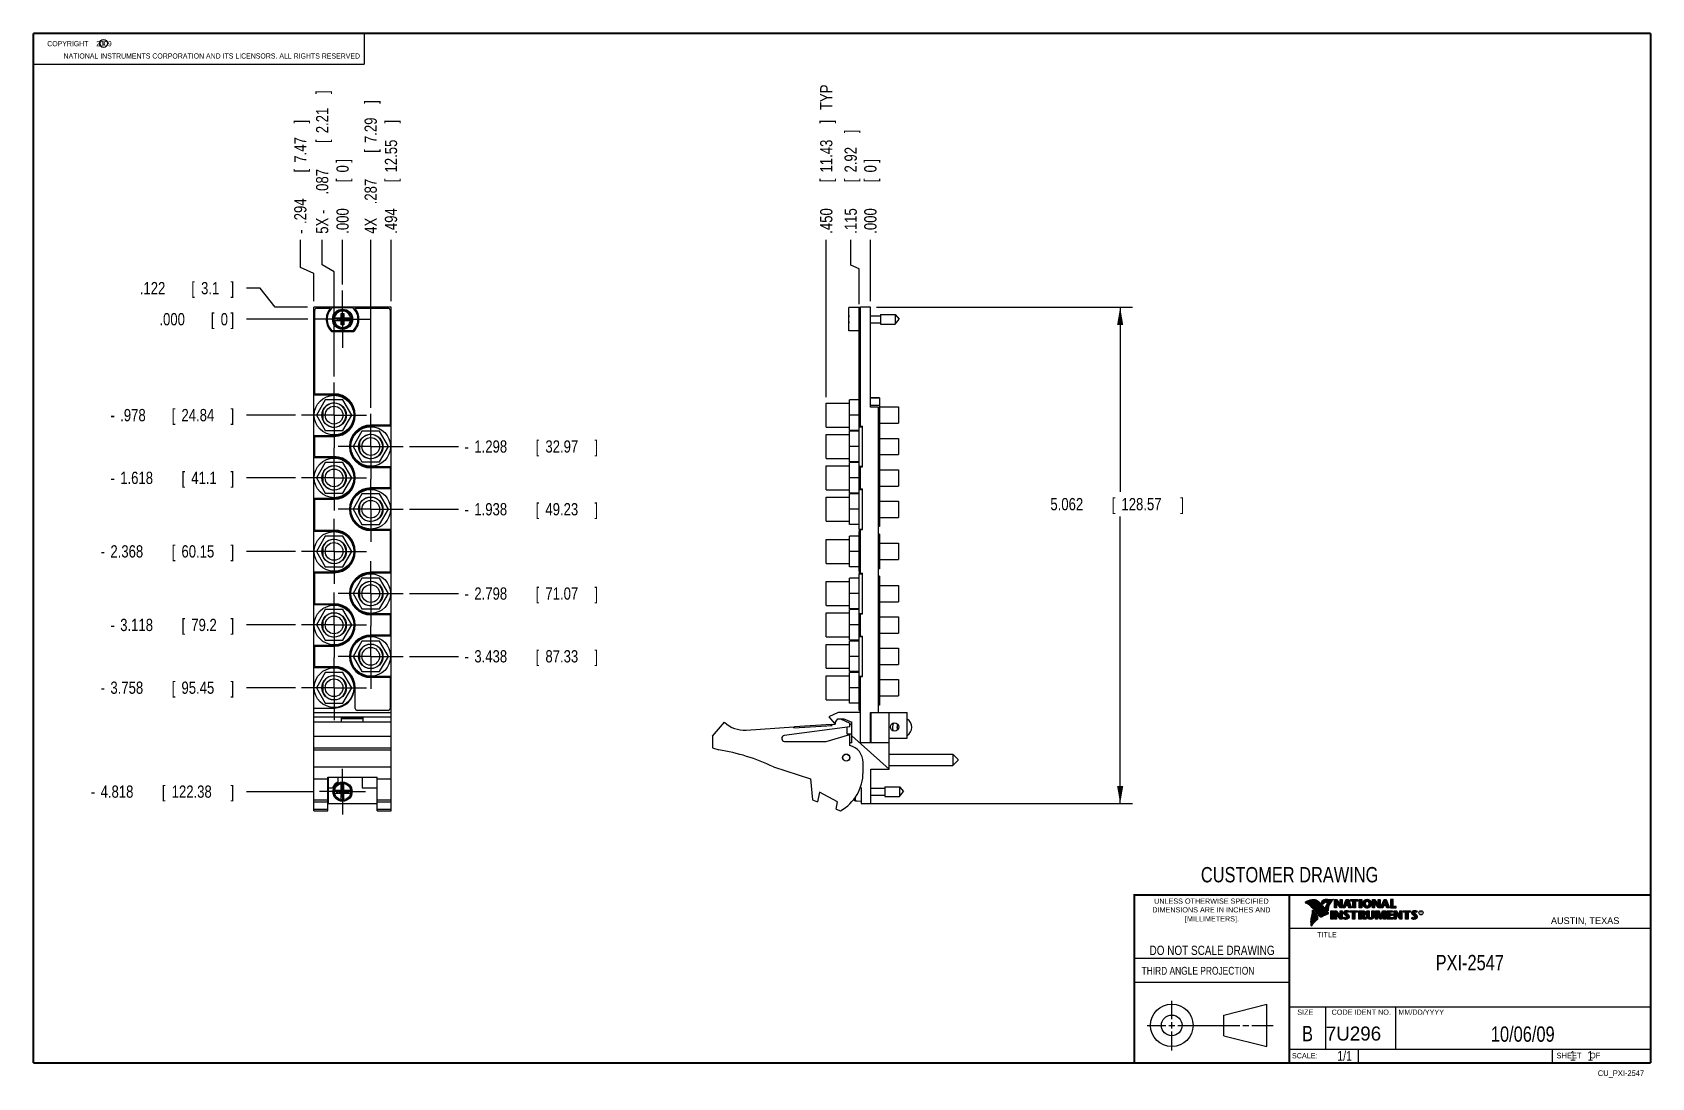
# Model space of a CAD drawing. Header units: inches. Extents: x 0.2 to 16.8, y 0.1 to 10.8.
import ezdxf
from ezdxf.enums import TextEntityAlignment as Align

# ---------------------------------------------------------------- set-up
doc = ezdxf.new("R2010")
doc.units = ezdxf.units.IN
doc.header["$LTSCALE"] = 0.935
doc.header["$MEASUREMENT"] = 0
doc.linetypes.add('CENTER', pattern=[0.6, 0.375, -0.075, 0.075, -0.075])
doc.layers.get('0').update_dxf_attribs({"linetype": 'CONTINUOUS'})
doc.layers.add('DEFAULT_1', color=7, linetype='CENTER')
doc.layers.add('DIMENSIONS', color=7, linetype='CONTINUOUS')
doc.styles.get("Standard").update_dxf_attribs({"font": 'txt', "width": 0.8})
doc.dimstyles.new('DIMSTYLE_1', dxfattribs={"dimtxt": 0.125, "dimasz": 0.18, "dimexe": 0.18, "dimexo": 0.0625, "dimgap": 0.09, "dimtad": 0, "dimtih": 1, "dimtoh": 1, "dimdec": 3, "dimzin": 4, "dimdsep": 46, "dimtxsty": 'STANDARD', "dimblk": '_FILLED', "dimblk1": '_FILLED', "dimblk2": '_FILLED', "dimcen": 0.09, "dimadec": 0, "dimazin": 0, "dimtp": 0.001, "dimtm": 0.001, "dimtfac": 1, "dimtdec": 3, "dimtofl": 0, "dimtmove": 0, "dimatfit": 3, "dimldrblk": '_FILLED', "dimfxl": 1, "dimtolj": 1, "dimtzin": 4, "dimarcsym": 0})
doc.dimstyles.new('DIMSTYLE_2', dxfattribs={"dimtxt": 0.125, "dimasz": 0.18, "dimexe": 0.18, "dimexo": 0.0625, "dimgap": 0.09, "dimtad": 0, "dimtih": 1, "dimtoh": 1, "dimdec": 3, "dimzin": 4, "dimdsep": 46, "dimtxsty": 'STANDARD', "dimblk": '_FILLED', "dimblk1": '_FILLED', "dimblk2": '_FILLED', "dimcen": 0.09, "dimadec": 0, "dimazin": 0, "dimtp": 0.001, "dimtm": 0.001, "dimtfac": 1, "dimtdec": 3, "dimtofl": 0, "dimtmove": 0, "dimatfit": 3, "dimldrblk": '_FILLED', "dimfxl": 1, "dimtolj": 1, "dimtzin": 4, "dimarcsym": 0})

msp = doc.modelspace()

# ---------------------------------------------------------------- texts
at = {"color": 2, "linetype": 'CONTINUOUS', "width": 0.8}
for s, height, p in [('c', 0.053, (0.946, 10.6363)), ('NATIONAL INSTRUMENTS CORPORATION AND ITS LICENSORS. ALL RIGHTS RESERVED', 0.053, (0.5583, 10.5016)), ('THIRD ANGLE PROJECTION', 0.08, (11.5564, 1.1584))]:
    msp.add_text(s, height=height, dxfattribs=at).set_placement(p)
at = {"color": 7, "linetype": 'CONTINUOUS', "width": 0.8}
for s, height, p in [('CUSTOMER DRAWING', 0.15625, (13.0668, 2.1001)), ('DO NOT SCALE DRAWING', 0.095, (12.2754, 1.3592)), ('B', 0.1562, (13.2497, 0.4798))]:
    msp.add_text(s, height=height, dxfattribs=at).set_placement(p, align=Align.CENTER)
at = {"color": 2, "linetype": 'CONTINUOUS'}
for s, p in [('DIMENSIONS ARE IN INCHES AND', (12.2688, 1.7933)), ('UNLESS OTHERWISE SPECIFIED', (12.2688, 1.8819)), ('[MILLIMETERS].', (12.2746, 1.7015))]:
    msp.add_text(s, height=0.053254, dxfattribs=at).set_placement(p, align=Align.CENTER)
for s, height, p in [('R', 0.0217, (14.3971, 1.7782)), ('AUSTIN, TEXAS', 0.069617, (15.7327, 1.6745)), ('TITLE', 0.05325, (13.3474, 1.5397)), ('SIZE', 0.05325, (13.1451, 0.7494)), ('MM/DD/YYYY', 0.05325, (14.1765, 0.7494)), ('SCALE:', 0.05325, (13.0904, 0.3053)), ('SHEET    OF', 0.057262, (15.7892, 0.3052))]:
    msp.add_text(s, height=height, dxfattribs=at).set_placement(p)
at = {"color": 2, "linetype": 'CONTINUOUS', "width": 0.95}
msp.add_text('CODE IDENT NO.', height=0.053254, dxfattribs=at).set_placement((13.7978, 0.7494), align=Align.CENTER)
at = {"color": 7, "linetype": 'CONTINUOUS'}
msp.add_text('7U296', height=0.14316, dxfattribs=at).set_placement((13.4363, 0.4866))
at = {"color": 7, "linetype": 'CONTINUOUS', "width": 0.8}
msp.add_text('1/1', height=0.1, dxfattribs=at).set_placement((13.7025, 0.2805), align=Align.RIGHT)
at = {"color": 2, "linetype": 'CONTINUOUS', "width": 0.8}
msp.add_text('CU_PXI-2547', height=0.057262, dxfattribs=at).set_placement((16.6837, 0.1254), align=Align.RIGHT)
at = {"color": 2, "linetype": 'CONTINUOUS', "insert": (0.3125, 10.6805), "char_height": 0.053, "width": 0.8904, "attachment_point": 1}
msp.add_mtext('    COPYRIGHT    2009', dxfattribs=at)
at = {"color": 7, "linetype": 'CONTINUOUS'}
for s, insert, char_height, width, attachment_point in [('PXI-2547\\P ', (14.9051, 1.3603), 0.15625, 1, 2), ('10/06/09 ', (15.4455, 0.6307), 0.15625, 1.125, 2), ('    1    1', (15.8075, 0.3805), 0.1, 0.8, 1)]:
    msp.add_mtext(s, dxfattribs=dict(at, insert=insert, char_height=char_height, width=width, attachment_point=attachment_point))

# ---------------------------------------------------------------- blocks, each defined once
blk = doc.blocks.new('_FILLED')
at = {"color": 0, "linetype": 'BYBLOCK'}
blk.add_solid([(0, 0), (-1, 0.174), (-1, -0.174)], dxfattribs=at)
blk = doc.blocks.new('*D0')
at = {"layer": 'DIMENSIONS', "color": 2, "linetype": 'CONTINUOUS'}
for p, q in [((8.852, 7.965), (11.463, 7.965)), ((11.338, 7.965), (11.338, 6.083)), ((11.338, 2.903), (11.338, 5.833)), ((8.757, 2.903), (11.463, 2.903))]:
    blk.add_line(p, q, dxfattribs=at)
at = {"layer": 'DIMENSIONS', "color": 2, "linetype": 'CONTINUOUS', "xscale": 0.18, "yscale": 0.18, "zscale": 0.18}
for p, rotation in [((11.338, 7.965), 90), ((11.338, 2.903), 270)]:
    blk.add_blockref('_FILLED', p, dxfattribs=dict(at, rotation=rotation))
at = {"layer": 'DIMENSIONS', "color": 2, "linetype": 'CONTINUOUS', "width": 0.8}
for s, p in [('5.062', (10.626, 5.895)), ('[', (11.251, 5.895)), ('128.57', (11.351, 5.895)), (']', (11.951, 5.895))]:
    blk.add_text(s, height=0.125, dxfattribs=at).set_placement(p)
blk = doc.blocks.new('*D1')
at = {"layer": 'DIMENSIONS', "color": 2, "linetype": 'CONTINUOUS'}
for p, q in [((8.589, 8.395), (8.589, 8.653)), ((8.675, 8.358), (8.589, 8.395)), ((8.675, 7.998), (8.675, 8.358))]:
    blk.add_line(p, q, dxfattribs=at)
at = {"layer": 'DIMENSIONS', "color": 2, "linetype": 'CONTINUOUS', "width": 0.8}
for s, p in [(']', (8.651, 9.74)), ('2.92', (8.651, 9.34)), ('[', (8.651, 9.24)), ('.115', (8.651, 8.715))]:
    blk.add_text(s, height=0.125, rotation=90, dxfattribs=at).set_placement(p)
blk = doc.blocks.new('*D2')
at = {"layer": 'DIMENSIONS', "color": 2, "linetype": 'CONTINUOUS'}
blk.add_line((8.34, 7.05), (8.34, 8.653), dxfattribs=at)
at = {"layer": 'DIMENSIONS', "color": 2, "linetype": 'CONTINUOUS', "width": 0.8}
for s, p in [(' TYP', (8.402, 9.94)), (']', (8.402, 9.84)), ('11.43', (8.402, 9.34)), ('[', (8.402, 9.24)), ('.450', (8.402, 8.715))]:
    blk.add_text(s, height=0.125, rotation=90, dxfattribs=at).set_placement(p)
blk = doc.blocks.new('*D3')
at = {"layer": 'DIMENSIONS', "color": 2, "linetype": 'CONTINUOUS'}
blk.add_line((8.79, 8.028), (8.79, 8.653), dxfattribs=at)
at = {"layer": 'DIMENSIONS', "color": 2, "linetype": 'CONTINUOUS', "width": 0.8}
for s, p in [(']', (8.852, 9.44)), ('[', (8.852, 9.24)), ('0', (8.852, 9.34)), ('.000', (8.852, 8.715))]:
    blk.add_text(s, height=0.125, rotation=90, dxfattribs=at).set_placement(p)
blk = doc.blocks.new('*D4')
at = {"layer": 'DIMENSIONS', "color": 2, "linetype": 'CONTINUOUS'}
for p, q in [((2.565, 8.16), (2.423, 8.16)), ((2.716, 7.965), (2.565, 8.16)), ((3.048, 7.965), (2.716, 7.965))]:
    blk.add_line(p, q, dxfattribs=at)
at = {"layer": 'DIMENSIONS', "color": 2, "linetype": 'CONTINUOUS', "width": 0.8}
for s, p in [('.122', (1.336, 8.098)), ('[', (1.861, 8.098)), ('3.1', (1.961, 8.098)), (']', (2.261, 8.098))]:
    blk.add_text(s, height=0.125, dxfattribs=at).set_placement(p)
blk = doc.blocks.new('*D5')
at = {"layer": 'DIMENSIONS', "color": 2, "linetype": 'CONTINUOUS'}
blk.add_line((2.923, 6.865), (2.423, 6.865), dxfattribs=at)
at = {"layer": 'DIMENSIONS', "color": 2, "linetype": 'CONTINUOUS', "width": 0.8}
for s, p in [('-', (1.036, 6.803)), ('.978', (1.136, 6.803)), ('[', (1.661, 6.803)), ('24.84', (1.761, 6.803)), (']', (2.261, 6.803))]:
    blk.add_text(s, height=0.125, dxfattribs=at).set_placement(p)
blk = doc.blocks.new('*D6')
at = {"layer": 'DIMENSIONS', "color": 2, "linetype": 'CONTINUOUS'}
blk.add_line((2.923, 6.225), (2.423, 6.225), dxfattribs=at)
at = {"layer": 'DIMENSIONS', "color": 2, "linetype": 'CONTINUOUS', "width": 0.8}
for s, p in [('1.618', (1.136, 6.163)), ('[', (1.761, 6.163)), ('41.1', (1.861, 6.163)), (']', (2.261, 6.163)), ('-', (1.036, 6.163))]:
    blk.add_text(s, height=0.125, dxfattribs=at).set_placement(p)
blk = doc.blocks.new('*D7')
at = {"layer": 'DIMENSIONS', "color": 2, "linetype": 'CONTINUOUS'}
blk.add_line((4.086, 6.545), (4.586, 6.545), dxfattribs=at)
at = {"layer": 'DIMENSIONS', "color": 2, "linetype": 'CONTINUOUS', "width": 0.8}
for s, p in [('1.298', (4.749, 6.483)), ('[', (5.374, 6.483)), ('32.97', (5.474, 6.483)), (']', (5.974, 6.483)), ('-', (4.649, 6.483))]:
    blk.add_text(s, height=0.125, dxfattribs=at).set_placement(p)
blk = doc.blocks.new('*D8')
at = {"layer": 'DIMENSIONS', "color": 2, "linetype": 'CONTINUOUS'}
blk.add_line((4.086, 5.905), (4.586, 5.905), dxfattribs=at)
at = {"layer": 'DIMENSIONS', "color": 2, "linetype": 'CONTINUOUS', "width": 0.8}
for s, p in [('1.938', (4.749, 5.843)), ('[', (5.374, 5.843)), ('49.23', (5.474, 5.843)), (']', (5.974, 5.843)), ('-', (4.649, 5.843))]:
    blk.add_text(s, height=0.125, dxfattribs=at).set_placement(p)
blk = doc.blocks.new('*D9')
at = {"layer": 'DIMENSIONS', "color": 2, "linetype": 'CONTINUOUS'}
blk.add_line((2.923, 5.475), (2.423, 5.475), dxfattribs=at)
at = {"layer": 'DIMENSIONS', "color": 2, "linetype": 'CONTINUOUS', "width": 0.8}
for s, p in [('-', (0.936, 5.413)), ('2.368', (1.036, 5.413)), ('[', (1.661, 5.413)), ('60.15', (1.761, 5.413)), (']', (2.261, 5.413))]:
    blk.add_text(s, height=0.125, dxfattribs=at).set_placement(p)
blk = doc.blocks.new('*D10')
at = {"layer": 'DIMENSIONS', "color": 2, "linetype": 'CONTINUOUS'}
blk.add_line((2.923, 4.725), (2.423, 4.725), dxfattribs=at)
at = {"layer": 'DIMENSIONS', "color": 2, "linetype": 'CONTINUOUS', "width": 0.8}
for s, p in [('[', (1.761, 4.663)), (']', (2.261, 4.663)), ('-', (1.036, 4.663)), ('3.118', (1.136, 4.663)), ('79.2', (1.861, 4.663))]:
    blk.add_text(s, height=0.125, dxfattribs=at).set_placement(p)
blk = doc.blocks.new('*D11')
at = {"layer": 'DIMENSIONS', "color": 2, "linetype": 'CONTINUOUS'}
blk.add_line((2.923, 4.085), (2.423, 4.085), dxfattribs=at)
at = {"layer": 'DIMENSIONS', "color": 2, "linetype": 'CONTINUOUS', "width": 0.8}
for s, p in [('3.758', (1.036, 4.023)), ('[', (1.661, 4.023)), ('95.45', (1.761, 4.023)), (']', (2.261, 4.023)), ('-', (0.936, 4.023))]:
    blk.add_text(s, height=0.125, dxfattribs=at).set_placement(p)
blk = doc.blocks.new('*D12')
at = {"layer": 'DIMENSIONS', "color": 2, "linetype": 'CONTINUOUS'}
blk.add_line((4.086, 5.045), (4.586, 5.045), dxfattribs=at)
at = {"layer": 'DIMENSIONS', "color": 2, "linetype": 'CONTINUOUS', "width": 0.8}
for s, p in [('-', (4.649, 4.983)), ('2.798', (4.749, 4.983)), ('[', (5.374, 4.983)), ('71.07', (5.474, 4.983)), (']', (5.974, 4.983))]:
    blk.add_text(s, height=0.125, dxfattribs=at).set_placement(p)
blk = doc.blocks.new('*D13')
at = {"layer": 'DIMENSIONS', "color": 2, "linetype": 'CONTINUOUS'}
blk.add_line((4.086, 4.405), (4.586, 4.405), dxfattribs=at)
at = {"layer": 'DIMENSIONS', "color": 2, "linetype": 'CONTINUOUS', "width": 0.8}
for s, p in [('3.438', (4.749, 4.343)), ('[', (5.374, 4.343)), ('87.33', (5.474, 4.343)), (']', (5.974, 4.343)), ('-', (4.649, 4.343))]:
    blk.add_text(s, height=0.125, dxfattribs=at).set_placement(p)
blk = doc.blocks.new('*D14')
at = {"layer": 'DIMENSIONS', "color": 2, "linetype": 'CONTINUOUS'}
blk.add_line((3.108, 3.025), (2.423, 3.025), dxfattribs=at)
at = {"layer": 'DIMENSIONS', "color": 2, "linetype": 'CONTINUOUS', "width": 0.8}
for s, p in [('-', (0.836, 2.963)), ('4.818', (0.936, 2.963)), ('[', (1.561, 2.963)), ('122.38', (1.661, 2.963)), (']', (2.261, 2.963))]:
    blk.add_text(s, height=0.125, dxfattribs=at).set_placement(p)
blk = doc.blocks.new('*D15')
at = {"layer": 'DIMENSIONS', "color": 2, "linetype": 'CONTINUOUS'}
blk.add_line((3.05, 7.843), (2.423, 7.843), dxfattribs=at)
at = {"layer": 'DIMENSIONS', "color": 2, "linetype": 'CONTINUOUS', "width": 0.8}
for s, p in [('.000', (1.536, 7.781)), ('[', (2.061, 7.781)), ('0', (2.161, 7.781)), (']', (2.261, 7.781))]:
    blk.add_text(s, height=0.125, dxfattribs=at).set_placement(p)
blk = doc.blocks.new('*D16')
at = {"layer": 'DIMENSIONS', "color": 2, "linetype": 'CONTINUOUS'}
blk.add_line((3.692, 6.94), (3.692, 8.653), dxfattribs=at)
at = {"layer": 'DIMENSIONS', "color": 2, "linetype": 'CONTINUOUS', "width": 0.8}
for s, p in [(']', (3.754, 10.04)), ('7.29', (3.754, 9.64)), ('[', (3.754, 9.54)), ('.287', (3.754, 9.015)), ('4X ', (3.754, 8.715))]:
    blk.add_text(s, height=0.125, rotation=90, dxfattribs=at).set_placement(p)
blk = doc.blocks.new('*D17')
at = {"layer": 'DIMENSIONS', "color": 2, "linetype": 'CONTINUOUS'}
blk.add_line((3.899, 8.028), (3.899, 8.653), dxfattribs=at)
at = {"layer": 'DIMENSIONS', "color": 2, "linetype": 'CONTINUOUS', "width": 0.8}
for s, p in [(']', (3.961, 9.84)), ('12.55', (3.961, 9.34)), ('[', (3.961, 9.24)), ('.494', (3.961, 8.715))]:
    blk.add_text(s, height=0.125, rotation=90, dxfattribs=at).set_placement(p)
blk = doc.blocks.new('*D18')
at = {"layer": 'DIMENSIONS', "color": 2, "linetype": 'CONTINUOUS'}
for p, q in [((3.196, 8.397), (3.196, 8.653)), ((3.318, 8.327), (3.196, 8.397)), ((3.318, 7.26), (3.318, 8.327))]:
    blk.add_line(p, q, dxfattribs=at)
at = {"layer": 'DIMENSIONS', "color": 2, "linetype": 'CONTINUOUS', "width": 0.8}
for s, p in [(']', (3.259, 10.14)), ('2.21', (3.259, 9.74)), ('[', (3.259, 9.64)), ('.087', (3.259, 9.115)), ('5X -', (3.259, 8.715))]:
    blk.add_text(s, height=0.125, rotation=90, dxfattribs=at).set_placement(p)
blk = doc.blocks.new('*D19')
at = {"layer": 'DIMENSIONS', "color": 2, "linetype": 'CONTINUOUS'}
for p, q in [((2.974, 8.37), (2.974, 8.653)), ((3.111, 8.311), (2.974, 8.37)), ((3.111, 8.028), (3.111, 8.311))]:
    blk.add_line(p, q, dxfattribs=at)
at = {"layer": 'DIMENSIONS', "color": 2, "linetype": 'CONTINUOUS', "width": 0.8}
for s, p in [(']', (3.036, 9.84)), ('7.47', (3.036, 9.44)), ('[', (3.036, 9.34)), ('.294', (3.036, 8.815)), ('-', (3.036, 8.715))]:
    blk.add_text(s, height=0.125, rotation=90, dxfattribs=at).set_placement(p)
blk = doc.blocks.new('*D20')
at = {"layer": 'DIMENSIONS', "color": 2, "linetype": 'CONTINUOUS'}
blk.add_line((3.405, 8.198), (3.405, 8.653), dxfattribs=at)
at = {"layer": 'DIMENSIONS', "color": 2, "linetype": 'CONTINUOUS', "width": 0.8}
for s, p in [(']', (3.467, 9.44)), ('[', (3.467, 9.24)), ('0', (3.467, 9.34)), ('.000', (3.467, 8.715))]:
    blk.add_text(s, height=0.125, rotation=90, dxfattribs=at).set_placement(p)

# ---------------------------------------------------------------- dimensions: what is measured, and where the dimension line sits
at = {"layer": 'DIMENSIONS', "color": 2, "linetype": 'CONTINUOUS'}
for feature_location, offset, dtype, origin, text, picture, middle in [((3.3178, 7.2597), (-0.1215, 1.393), 0, (3.4048, 8.1357), '5X -<>', '*D18', (3.1963, 9.4777)), ((3.6918, 6.9397), (0, 1.713), 1, (3.4048, 8.1357), '4X <>', '*D16', (3.6918, 9.4277)), ((8.3399, 7.0497), (0, 1.603), 1, (8.7899, 7.9652), '<> TYP', '*D2', (8.3399, 9.5277)), ((3.1108, 8.0277), (-0.1369, 0.625), 0, (3.4048, 8.1357), '-<>', '*D19', (2.9739, 9.3277)), ((3.1083, 3.0252), (-0.685, 0), 0, (3.1123, 7.8432), '-<>', '*D14', (1.5983, 3.0252)), ((2.9233, 5.4752), (-0.5, 0), 0, (3.1123, 7.8432), '-<>', '*D9', (1.6483, 5.4752)), ((2.9233, 4.0852), (-0.5, 0), 0, (3.1123, 7.8432), '-<>', '*D11', (1.6483, 4.0852)), ((2.9233, 6.8652), (-0.5, 0), 0, (3.1123, 7.8432), '-<>', '*D5', (1.6983, 6.8652)), ((2.9233, 6.2252), (-0.5, 0), 0, (3.1123, 7.8432), '-<>', '*D6', (1.6983, 6.2252)), ((2.9233, 4.7252), (-0.5, 0), 0, (3.1123, 7.8432), '-<>', '*D10', (1.6983, 4.7252)), ((4.0863, 6.5452), (0.5, 0), 0, (3.4048, 7.8432), '-<>', '*D7', (5.3613, 6.5452)), ((4.0863, 5.9052), (0.5, 0), 0, (3.4048, 7.8432), '-<>', '*D8', (5.3613, 5.9052)), ((4.0863, 5.0452), (0.5, 0), 0, (3.4048, 7.8432), '-<>', '*D12', (5.3613, 5.0452)), ((4.0863, 4.4052), (0.5, 0), 0, (3.4048, 7.8432), '-<>', '*D13', (5.3613, 4.4052))]:
    dim = msp.add_ordinate_dim(feature_location=feature_location, offset=offset, dtype=dtype, origin=origin, text=text, dimstyle='DIMSTYLE_2', dxfattribs=at)
    dim.commit()
    dim.dimension.update_dxf_attribs({"geometry": picture, "text_midpoint": middle})
for feature_location, offset, dtype, origin, picture, middle in [((3.8988, 8.0277), (0, 0.625), 1, (3.4048, 8.1357), '*D17', (3.8988, 9.3277)), ((8.6748546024, 7.9976775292), (-0.0861018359, 0.655), 0, (8.7898546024, 7.9651775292), '*D1', (8.5887527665, 9.2776775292)), ((3.4048030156, 8.1981775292), (0, 0.4545), 1, (3.4048030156, 8.1356775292), '*D20', (3.4048030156, 9.1276775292)), ((8.7898546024, 8.0276775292), (0, 0.625), 1, (8.7898546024, 7.9651775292), '*D3', (8.7898546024, 9.1276775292)), ((3.0483, 7.9652), (-0.625, 0.195), 0, (3.1123, 7.8432), '*D4', (1.8483, 8.1602)), ((3.0498030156, 7.8431775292), (-0.6265, 0), 0, (3.1123030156, 7.8431775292), '*D15', (1.9483030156, 7.8431775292))]:
    dim = msp.add_ordinate_dim(feature_location=feature_location, offset=offset, dtype=dtype, origin=origin, dimstyle='DIMSTYLE_2', dxfattribs=at)
    dim.commit()
    dim.dimension.update_dxf_attribs({"geometry": picture, "text_midpoint": middle})
dim = msp.add_linear_dim(base=(11.3384, 7.9652), p1=(8.7574, 2.9032), p2=(8.8524, 7.9652), angle=90, dimstyle='DIMSTYLE_1', dxfattribs=at)
dim.commit()
dim.dimension.update_dxf_attribs({"geometry": '*D0', "text_midpoint": (11.3384, 5.9576), "dimtype": 160})

# ---------------------------------------------------------------- linework, layer by layer
at = {"color": 2, "linetype": 'CONTINUOUS'}
for p, q in [((0.25, 10.7586), (3.625, 10.7586)), ((0.25, 10.7586), (0.25, 10.4456)), ((3.625, 10.7586), (3.625, 10.4456)), ((0.25, 10.4456), (3.625, 10.4456)), ((13.0652, 1.9695), (16.745, 1.9695)), ((13.0652, 1.9695), (13.0652, 0.2605)), ((13.2311, 1.8934), (13.2311, 1.8949)), ((13.2347, 1.8921), (13.2347, 1.8972)), ((13.2382, 1.8907), (13.2382, 1.8994)), ((13.2418, 1.8892), (13.2418, 1.9015)), ((13.2453, 1.8876), (13.2453, 1.9035)), ((13.2489, 1.8858), (13.2489, 1.9054)), ((13.2524, 1.8839), (13.2524, 1.9069)), ((13.256, 1.8818), (13.256, 1.9084)), ((13.2596, 1.8796), (13.2596, 1.9098)), ((13.2631, 1.8772), (13.2631, 1.9111)), ((13.2667, 1.8747), (13.2667, 1.9124)), ((13.2702, 1.872), (13.2702, 1.9135)), ((13.2738, 1.869), (13.2738, 1.9146)), ((13.2773, 1.8658), (13.2773, 1.9155)), ((13.2809, 1.8624), (13.2809, 1.9164)), ((13.2844, 1.8587), (13.2844, 1.9173)), ((13.288, 1.8549), (13.288, 1.9181)), ((13.2915, 1.851), (13.2915, 1.9188)), ((13.2951, 1.8471), (13.2951, 1.9194)), ((13.2987, 1.8431), (13.2987, 1.9198)), ((13.3022, 1.8391), (13.3022, 1.92)), ((13.3058, 1.8351), (13.3058, 1.9201)), ((13.3093, 1.8311), (13.3093, 1.9201)), ((13.3129, 1.827), (13.3129, 1.9199)), ((13.3164, 1.8229), (13.3164, 1.9196)), ((13.32, 1.8188), (13.32, 1.9192)), ((13.3235, 1.8146), (13.3235, 1.9186)), ((13.3271, 1.8104), (13.3271, 1.9179)), ((13.3306, 1.8062), (13.3306, 1.9172)), ((13.3342, 1.802), (13.3342, 1.9163)), ((13.3378, 1.7978), (13.3378, 1.9151)), ((13.3413, 1.7937), (13.3413, 1.9138)), ((13.3449, 1.7897), (13.3449, 1.9122)), ((13.3484, 1.7856), (13.3484, 1.9103)), ((13.352, 1.7817), (13.352, 1.9081)), ((13.3555, 1.7778), (13.3555, 1.9055)), ((13.3591, 1.7739), (13.3591, 1.9026)), ((13.3626, 1.7701), (13.3626, 1.8991)), ((13.3662, 1.7663), (13.3662, 1.8952)), ((13.3697, 1.7625), (13.3697, 1.8915)), ((13.3733, 1.7588), (13.3733, 1.8878)), ((13.3769, 1.7556), (13.3769, 1.8841)), ((13.3804, 1.7529), (13.3804, 1.8803)), ((13.384, 1.7512), (13.384, 1.8766)), ((13.3875, 1.7509), (13.3875, 1.8728)), ((13.4022, 1.878), (13.3901, 1.8922)), ((13.3911, 1.7518), (13.3911, 1.8691)), ((13.4029, 1.881), (13.3927, 1.893)), ((13.3946, 1.8908), (13.3946, 1.8999)), ((13.3946, 1.7533), (13.3946, 1.8653)), ((13.3982, 1.8866), (13.3982, 1.9062)), ((13.3982, 1.7548), (13.3982, 1.8615)), ((13.4017, 1.8824), (13.4017, 1.9101)), ((13.4017, 1.7563), (13.4017, 1.8574)), ((13.4053, 1.8823), (13.4053, 1.9129)), ((13.4053, 1.7578), (13.4053, 1.8531)), ((13.4088, 1.8844), (13.4088, 1.915)), ((13.4088, 1.7593), (13.4088, 1.8488)), ((13.4124, 1.887), (13.4124, 1.9167)), ((13.4124, 1.7609), (13.4124, 1.8445)), ((13.4159, 1.89), (13.4159, 1.9182)), ((13.4159, 1.7625), (13.4159, 1.8402)), ((13.4195, 1.8937), (13.4195, 1.9193)), ((13.4195, 1.7641), (13.4195, 1.8359)), ((13.4231, 1.8964), (13.4231, 1.9203)), ((13.4231, 1.7657), (13.4231, 1.8316)), ((13.4266, 1.8982), (13.4266, 1.9209)), ((13.4266, 1.7674), (13.4266, 1.8273)), ((13.4302, 1.8995), (13.4302, 1.9214)), ((13.4302, 1.7691), (13.4302, 1.823)), ((13.4414, 1.8328), (13.4319, 1.8437)), ((13.4337, 1.8997), (13.4337, 1.922)), ((13.4337, 1.7708), (13.4337, 1.8187)), ((13.4433, 1.8344), (13.4349, 1.844)), ((13.4373, 1.8991), (13.4373, 1.9224)), ((13.4373, 1.8413), (13.4373, 1.8491)), ((13.4408, 1.898), (13.4408, 1.9228)), ((13.4408, 1.8372), (13.4408, 1.8572)), ((13.4444, 1.8972), (13.4444, 1.9231)), ((13.4444, 1.8331), (13.4444, 1.8665)), ((13.4479, 1.8969), (13.4479, 1.9234)), ((13.4479, 1.8288), (13.4479, 1.873)), ((13.4515, 1.8966), (13.4515, 1.9236)), ((13.4515, 1.8247), (13.4515, 1.8764)), ((13.4529, 1.9261), (13.5132, 1.9271)), ((13.453, 1.9236), (13.5067, 1.9245)), ((13.455, 1.8965), (13.455, 1.9237)), ((13.455, 1.8207), (13.455, 1.878)), ((13.4586, 1.8964), (13.4586, 1.9237)), ((13.4586, 1.8303), (13.4586, 1.879)), ((13.4622, 1.8957), (13.4622, 1.9238)), ((13.4622, 1.8535), (13.4622, 1.8795)), ((13.4657, 1.8935), (13.4657, 1.9238)), ((13.4657, 1.8636), (13.4657, 1.8798)), ((13.4693, 1.872), (13.4693, 1.9239)), ((13.4728, 1.8794), (13.4728, 1.9239)), ((13.4764, 1.8859), (13.4764, 1.924)), ((13.4799, 1.8919), (13.4799, 1.924)), ((13.4835, 1.8973), (13.4835, 1.9241)), ((13.487, 1.9023), (13.487, 1.9242)), ((13.4906, 1.9069), (13.4906, 1.9242)), ((13.4941, 1.9112), (13.4941, 1.9243)), ((13.4977, 1.9153), (13.4977, 1.9243)), ((13.5013, 1.9191), (13.5013, 1.9244)), ((13.5261, 1.9263), (13.5451, 1.9263)), ((13.5261, 1.839), (13.5261, 1.9263)), ((13.5466, 1.839), (13.5261, 1.839)), ((13.5286, 1.9237), (13.5439, 1.9237)), ((13.5286, 1.8415), (13.5286, 1.9237)), ((13.5441, 1.8415), (13.5286, 1.8415)), ((13.5332, 1.8415), (13.5332, 1.9237)), ((13.5367, 1.8415), (13.5367, 1.9237)), ((13.5402, 1.8415), (13.5402, 1.9237)), ((13.5441, 1.8976), (13.5437, 1.9237)), ((13.5439, 1.9237), (13.5854, 1.869)), ((13.5873, 1.8415), (13.5441, 1.8976)), ((13.5441, 1.8976), (13.5441, 1.8415)), ((13.5451, 1.9263), (13.5829, 1.8765)), ((13.586, 1.839), (13.5466, 1.8902)), ((13.5466, 1.8902), (13.5466, 1.839)), ((13.5471, 1.8936), (13.5471, 1.9194)), ((13.5506, 1.8891), (13.5506, 1.9149)), ((13.5541, 1.8846), (13.5541, 1.9103)), ((13.5576, 1.8801), (13.5576, 1.9057)), ((13.561, 1.8756), (13.561, 1.9011)), ((13.5645, 1.8711), (13.5645, 1.8965)), ((13.568, 1.8665), (13.568, 1.8919)), ((13.5715, 1.862), (13.5715, 1.8874)), ((13.575, 1.8575), (13.575, 1.8828)), ((13.5784, 1.853), (13.5784, 1.8782)), ((13.5819, 1.8485), (13.5819, 1.8736)), ((13.5829, 1.9263), (13.6036, 1.9263)), ((13.5829, 1.8765), (13.5829, 1.9263)), ((13.5854, 1.9237), (13.6011, 1.9237)), ((13.5854, 1.869), (13.5854, 1.9237)), ((13.5854, 1.844), (13.5854, 1.869)), ((13.6036, 1.839), (13.586, 1.839)), ((13.6011, 1.8415), (13.5873, 1.8415)), ((13.5889, 1.8415), (13.5889, 1.9237)), ((13.5923, 1.8415), (13.5923, 1.9237)), ((13.5958, 1.8415), (13.5958, 1.9237)), ((13.5993, 1.8415), (13.5993, 1.9237)), ((13.6011, 1.9237), (13.6011, 1.8415)), ((13.6036, 1.9263), (13.6036, 1.839)), ((13.6088, 1.839), (13.6444, 1.9262)), ((13.6294, 1.839), (13.6088, 1.839)), ((13.6125, 1.8415), (13.6461, 1.9237)), ((13.6277, 1.8415), (13.6125, 1.8415)), ((13.6167, 1.8415), (13.6167, 1.8516)), ((13.6201, 1.8415), (13.6201, 1.8601)), ((13.6236, 1.8415), (13.6236, 1.8686)), ((13.6271, 1.8415), (13.6271, 1.8771)), ((13.6361, 1.8623), (13.6277, 1.8415)), ((13.6378, 1.8598), (13.6294, 1.839)), ((13.6306, 1.8486), (13.6306, 1.8857)), ((13.634, 1.8573), (13.634, 1.8942)), ((13.6665, 1.8623), (13.6361, 1.8623)), ((13.6375, 1.8623), (13.6375, 1.9027)), ((13.6647, 1.8598), (13.6378, 1.8598)), ((13.6388, 1.8711), (13.65, 1.9073)), ((13.6639, 1.8711), (13.6388, 1.8711)), ((13.641, 1.8781), (13.641, 1.9112)), ((13.641, 1.8623), (13.641, 1.8711)), ((13.6423, 1.8736), (13.6519, 1.9048)), ((13.6606, 1.8736), (13.6423, 1.8736)), ((13.6444, 1.9262), (13.6664, 1.9262)), ((13.6445, 1.8893), (13.6445, 1.9197)), ((13.6445, 1.8623), (13.6445, 1.8711)), ((13.6461, 1.9237), (13.6647, 1.9237)), ((13.6479, 1.9006), (13.6479, 1.9237)), ((13.6479, 1.8623), (13.6479, 1.8711)), ((13.65, 1.9073), (13.6541, 1.9073)), ((13.6514, 1.9073), (13.6514, 1.9237)), ((13.6514, 1.8623), (13.6514, 1.8711)), ((13.6519, 1.9048), (13.6521, 1.9048)), ((13.6521, 1.9048), (13.6606, 1.8736)), ((13.6541, 1.9073), (13.6639, 1.8711)), ((13.6549, 1.9043), (13.6549, 1.9237)), ((13.6549, 1.8623), (13.6549, 1.8711)), ((13.6584, 1.8915), (13.6584, 1.9237)), ((13.6584, 1.8623), (13.6584, 1.8711)), ((13.6618, 1.8787), (13.6618, 1.9237)), ((13.6618, 1.8623), (13.6618, 1.8711)), ((13.6647, 1.9237), (13.6959, 1.8415)), ((13.6717, 1.839), (13.6647, 1.8598)), ((13.6653, 1.8623), (13.6653, 1.922)), ((13.6664, 1.9262), (13.6995, 1.839)), ((13.6735, 1.8415), (13.6665, 1.8623)), ((13.6688, 1.8555), (13.6688, 1.9128)), ((13.6995, 1.839), (13.6717, 1.839)), ((13.6723, 1.8452), (13.6723, 1.9037)), ((13.6959, 1.8415), (13.6735, 1.8415)), ((13.6757, 1.8415), (13.6757, 1.8945)), ((13.6792, 1.8415), (13.6792, 1.8854)), ((13.6827, 1.8415), (13.6827, 1.8762)), ((13.6862, 1.8415), (13.6862, 1.8671)), ((13.6866, 1.9262), (13.7634, 1.9262)), ((13.6866, 1.9099), (13.6866, 1.9262)), ((13.7118, 1.9099), (13.6866, 1.9099)), ((13.6891, 1.9237), (13.7609, 1.9237)), ((13.6891, 1.9125), (13.6891, 1.9237)), ((13.7143, 1.9125), (13.6891, 1.9125)), ((13.6896, 1.8415), (13.6896, 1.8579)), ((13.6931, 1.9125), (13.6931, 1.9237)), ((13.6931, 1.8415), (13.6931, 1.8488)), ((13.6966, 1.9125), (13.6966, 1.9237)), ((13.7001, 1.9125), (13.7001, 1.9237)), ((13.7035, 1.9125), (13.7035, 1.9237)), ((13.707, 1.9125), (13.707, 1.9237)), ((13.7105, 1.9125), (13.7105, 1.9237)), ((13.7118, 1.839), (13.7118, 1.9099)), ((13.7382, 1.839), (13.7118, 1.839)), ((13.7143, 1.9125), (13.714, 1.9237)), ((13.7143, 1.8415), (13.7143, 1.9125)), ((13.7357, 1.8415), (13.7143, 1.8415)), ((13.7174, 1.8415), (13.7174, 1.9237)), ((13.7209, 1.8415), (13.7209, 1.9237)), ((13.7244, 1.8415), (13.7244, 1.9237)), ((13.7279, 1.8415), (13.7279, 1.9237)), ((13.7313, 1.8415), (13.7313, 1.9237)), ((13.7357, 1.9125), (13.7348, 1.9237)), ((13.7609, 1.9125), (13.7357, 1.9125)), ((13.7357, 1.9125), (13.7357, 1.8415)), ((13.7634, 1.9099), (13.7382, 1.9099)), ((13.7382, 1.9099), (13.7382, 1.839)), ((13.7383, 1.9125), (13.7383, 1.9237)), ((13.7418, 1.9125), (13.7418, 1.9237)), ((13.7452, 1.9125), (13.7452, 1.9237)), ((13.7487, 1.9125), (13.7487, 1.9237)), ((13.7522, 1.9125), (13.7522, 1.9237)), ((13.7557, 1.9125), (13.7557, 1.9237)), ((13.7591, 1.9125), (13.7591, 1.9237)), ((13.7609, 1.9237), (13.7609, 1.9125)), ((13.7634, 1.9262), (13.7634, 1.9099)), ((13.7768, 1.9262), (13.8031, 1.9262)), ((13.7768, 1.839), (13.7768, 1.9262)), ((13.8031, 1.839), (13.7768, 1.839)), ((13.7794, 1.9237), (13.8006, 1.9237)), ((13.7794, 1.8415), (13.7794, 1.9237)), ((13.8006, 1.8415), (13.7794, 1.8415)), ((13.7835, 1.8415), (13.7835, 1.9237)), ((13.787, 1.8415), (13.787, 1.9237)), ((13.7904, 1.8415), (13.7904, 1.9237)), ((13.7939, 1.8415), (13.7939, 1.9237)), ((13.7974, 1.8415), (13.7974, 1.9237)), ((13.8006, 1.9237), (13.8006, 1.8415)), ((13.8031, 1.9262), (13.8031, 1.839)), ((13.8154, 1.8853), (13.8155, 1.8871)), ((13.8154, 1.8834), (13.8154, 1.8853)), ((13.8154, 1.8816), (13.8154, 1.8834)), ((13.8155, 1.8797), (13.8154, 1.8816)), ((13.8155, 1.8871), (13.8157, 1.8889)), ((13.8157, 1.8779), (13.8155, 1.8797)), ((13.8157, 1.8889), (13.8159, 1.8907)), ((13.8159, 1.876), (13.8157, 1.8779)), ((13.8159, 1.8907), (13.8161, 1.8924)), ((13.8162, 1.8742), (13.8159, 1.876)), ((13.8161, 1.8924), (13.8165, 1.8941)), ((13.8166, 1.8724), (13.8162, 1.8742)), ((13.8165, 1.8941), (13.8169, 1.8958)), ((13.817, 1.8706), (13.8166, 1.8724)), ((13.8169, 1.8958), (13.8174, 1.8975)), ((13.8174, 1.8689), (13.817, 1.8706)), ((13.8174, 1.8975), (13.8179, 1.8991)), ((13.8179, 1.8672), (13.8174, 1.8689)), ((13.8179, 1.8991), (13.8185, 1.9006)), ((13.8179, 1.8852), (13.818, 1.8869)), ((13.8179, 1.8834), (13.8179, 1.8852)), ((13.818, 1.8817), (13.8179, 1.8834)), ((13.8185, 1.8655), (13.8179, 1.8672)), ((13.818, 1.8869), (13.8182, 1.8886)), ((13.8181, 1.8799), (13.818, 1.8817)), ((13.8182, 1.8781), (13.8181, 1.8799)), ((13.8182, 1.8886), (13.8184, 1.8903)), ((13.8184, 1.8764), (13.8182, 1.8781)), ((13.8184, 1.8903), (13.8186, 1.892)), ((13.8187, 1.8746), (13.8184, 1.8764)), ((13.8185, 1.9006), (13.8191, 1.9021)), ((13.8191, 1.8639), (13.8185, 1.8655)), ((13.8186, 1.892), (13.819, 1.8936)), ((13.8191, 1.8729), (13.8187, 1.8746)), ((13.819, 1.8936), (13.8193, 1.8952)), ((13.8191, 1.9021), (13.8198, 1.9036)), ((13.8194, 1.8712), (13.8191, 1.8729)), ((13.8198, 1.8623), (13.8191, 1.8639)), ((13.8193, 1.8952), (13.8198, 1.8967)), ((13.8199, 1.8696), (13.8194, 1.8712)), ((13.8198, 1.9036), (13.8206, 1.9051)), ((13.8198, 1.8967), (13.8203, 1.8982)), ((13.8205, 1.8607), (13.8198, 1.8623)), ((13.8204, 1.8679), (13.8199, 1.8696)), ((13.8203, 1.8982), (13.8208, 1.8997)), ((13.8209, 1.8664), (13.8204, 1.8679)), ((13.8213, 1.8592), (13.8205, 1.8607)), ((13.8206, 1.9051), (13.8214, 1.9065)), ((13.8208, 1.8997), (13.8214, 1.9011)), ((13.8209, 1.8664), (13.8208, 1.8997)), ((13.8215, 1.8648), (13.8209, 1.8664)), ((13.8221, 1.8578), (13.8213, 1.8592)), ((13.8214, 1.9065), (13.8223, 1.9079)), ((13.8214, 1.9011), (13.8221, 1.9025)), ((13.8221, 1.8633), (13.8215, 1.8648)), ((13.8221, 1.9025), (13.8228, 1.9038)), ((13.8228, 1.8619), (13.8221, 1.8633)), ((13.823, 1.8563), (13.8221, 1.8578)), ((13.8223, 1.9079), (13.8232, 1.9092)), ((13.8228, 1.9038), (13.8236, 1.9052)), ((13.8235, 1.8604), (13.8228, 1.8619)), ((13.8239, 1.855), (13.823, 1.8563)), ((13.8232, 1.9092), (13.8243, 1.9106)), ((13.8243, 1.8591), (13.8235, 1.8604)), ((13.8236, 1.9052), (13.8244, 1.9065)), ((13.8249, 1.8536), (13.8239, 1.855)), ((13.8243, 1.9106), (13.8253, 1.9119)), ((13.8243, 1.8591), (13.8244, 1.9065)), ((13.8251, 1.8577), (13.8243, 1.8591)), ((13.8244, 1.9065), (13.8253, 1.9077)), ((13.826, 1.8523), (13.8249, 1.8536)), ((13.826, 1.8564), (13.8251, 1.8577)), ((13.8253, 1.9119), (13.8265, 1.9132)), ((13.8253, 1.9077), (13.8262, 1.909)), ((13.8269, 1.8552), (13.826, 1.8564)), ((13.8271, 1.8511), (13.826, 1.8523)), ((13.8262, 1.909), (13.8273, 1.9102)), ((13.8265, 1.9132), (13.8276, 1.9144)), ((13.8279, 1.854), (13.8269, 1.8552)), ((13.8282, 1.8499), (13.8271, 1.8511)), ((13.8273, 1.9102), (13.8283, 1.9114)), ((13.8276, 1.9144), (13.8288, 1.9156)), ((13.8279, 1.854), (13.8283, 1.9114)), ((13.8289, 1.8528), (13.8279, 1.854)), ((13.8294, 1.8487), (13.8282, 1.8499)), ((13.8283, 1.9114), (13.8294, 1.9126)), ((13.8288, 1.9156), (13.8301, 1.9167)), ((13.83, 1.8517), (13.8289, 1.8528)), ((13.8294, 1.9126), (13.8306, 1.9137)), ((13.8306, 1.8476), (13.8294, 1.8487)), ((13.8311, 1.8506), (13.83, 1.8517)), ((13.8301, 1.9167), (13.8314, 1.9178)), ((13.8306, 1.9137), (13.8318, 1.9148)), ((13.8319, 1.8466), (13.8306, 1.8476)), ((13.8311, 1.8506), (13.8318, 1.9148)), ((13.8323, 1.8496), (13.8311, 1.8506)), ((13.8314, 1.9178), (13.8327, 1.9188)), ((13.8318, 1.9148), (13.833, 1.9158)), ((13.8332, 1.8456), (13.8319, 1.8466)), ((13.8335, 1.8486), (13.8323, 1.8496)), ((13.8327, 1.9188), (13.834, 1.9198)), ((13.833, 1.9158), (13.8342, 1.9168)), ((13.8346, 1.8447), (13.8332, 1.8456)), ((13.8347, 1.8477), (13.8335, 1.8486)), ((13.834, 1.9198), (13.8354, 1.9207)), ((13.8342, 1.9168), (13.8355, 1.9177)), ((13.836, 1.8438), (13.8346, 1.8447)), ((13.8347, 1.8477), (13.8355, 1.9177)), ((13.836, 1.8468), (13.8347, 1.8477)), ((13.8354, 1.9207), (13.8368, 1.9215)), ((13.8355, 1.9177), (13.8368, 1.9185)), ((13.8373, 1.846), (13.836, 1.8468)), ((13.8374, 1.843), (13.836, 1.8438)), ((13.8368, 1.9215), (13.8382, 1.9223)), ((13.8368, 1.9185), (13.8381, 1.9193)), ((13.8386, 1.8452), (13.8373, 1.846)), ((13.839, 1.8423), (13.8374, 1.843)), ((13.8381, 1.9193), (13.8394, 1.92)), ((13.8386, 1.8452), (13.8381, 1.9193)), ((13.8382, 1.9223), (13.8397, 1.923)), ((13.84, 1.8445), (13.8386, 1.8452)), ((13.8405, 1.8416), (13.839, 1.8423)), ((13.8394, 1.92), (13.8408, 1.9207)), ((13.8397, 1.923), (13.8412, 1.9237)), ((13.8397, 1.8857), (13.8398, 1.8868)), ((13.8397, 1.8845), (13.8397, 1.8857)), ((13.8397, 1.8833), (13.8397, 1.8845)), ((13.8397, 1.8821), (13.8397, 1.8833)), ((13.8397, 1.8809), (13.8397, 1.8821)), ((13.8398, 1.8796), (13.8397, 1.8809)), ((13.8398, 1.8868), (13.8399, 1.888)), ((13.8399, 1.8784), (13.8398, 1.8796)), ((13.8399, 1.888), (13.84, 1.8891)), ((13.84, 1.8773), (13.8399, 1.8784)), ((13.84, 1.8891), (13.8401, 1.8902)), ((13.8401, 1.8761), (13.84, 1.8773)), ((13.8415, 1.8439), (13.84, 1.8445)), ((13.8401, 1.8902), (13.8402, 1.8913)), ((13.8402, 1.8749), (13.8401, 1.8761)), ((13.8402, 1.8913), (13.8403, 1.8924)), ((13.8404, 1.8738), (13.8402, 1.8749)), ((13.8403, 1.8924), (13.8405, 1.8934)), ((13.8405, 1.8727), (13.8404, 1.8738)), ((13.8405, 1.8934), (13.8407, 1.8944)), ((13.8407, 1.8716), (13.8405, 1.8727)), ((13.8421, 1.8409), (13.8405, 1.8416)), ((13.8407, 1.8944), (13.8409, 1.8954)), ((13.841, 1.8706), (13.8407, 1.8716)), ((13.8408, 1.9207), (13.8422, 1.9213)), ((13.8409, 1.8954), (13.8411, 1.8963)), ((13.8412, 1.8696), (13.841, 1.8706)), ((13.8411, 1.8963), (13.8414, 1.8972)), ((13.8412, 1.9237), (13.8427, 1.9243)), ((13.8414, 1.8686), (13.8412, 1.8696)), ((13.8414, 1.8972), (13.8416, 1.8981)), ((13.8417, 1.8677), (13.8414, 1.8686)), ((13.8415, 1.8439), (13.8417, 1.8678)), ((13.843, 1.8433), (13.8415, 1.8439)), ((13.8416, 1.8981), (13.8419, 1.899)), ((13.842, 1.8667), (13.8417, 1.8677)), ((13.8419, 1.899), (13.8422, 1.8999)), ((13.842, 1.8991), (13.8422, 1.9213)), ((13.8423, 1.8658), (13.842, 1.8667)), ((13.8438, 1.8404), (13.8421, 1.8409)), ((13.8422, 1.9213), (13.8436, 1.9219)), ((13.8422, 1.8999), (13.8426, 1.9007)), ((13.8422, 1.8844), (13.8423, 1.8856)), ((13.8422, 1.8833), (13.8422, 1.8844)), ((13.8422, 1.8821), (13.8422, 1.8833)), ((13.8423, 1.8809), (13.8422, 1.8821)), ((13.8423, 1.8867), (13.8424, 1.8878)), ((13.8423, 1.8856), (13.8423, 1.8867)), ((13.8423, 1.8798), (13.8423, 1.8809)), ((13.8424, 1.8786), (13.8423, 1.8798)), ((13.8427, 1.865), (13.8423, 1.8658)), ((13.8424, 1.8878), (13.8425, 1.8889)), ((13.8425, 1.8775), (13.8424, 1.8786)), ((13.8425, 1.8889), (13.8426, 1.89)), ((13.8426, 1.8764), (13.8425, 1.8775)), ((13.8426, 1.9007), (13.843, 1.9016)), ((13.8426, 1.89), (13.8427, 1.891)), ((13.8427, 1.8753), (13.8426, 1.8764)), ((13.8427, 1.9243), (13.8443, 1.9248)), ((13.8427, 1.891), (13.8428, 1.892)), ((13.8429, 1.8742), (13.8427, 1.8753)), ((13.8431, 1.8641), (13.8427, 1.865)), ((13.8428, 1.892), (13.843, 1.893)), ((13.843, 1.8731), (13.8429, 1.8742)), ((13.843, 1.9016), (13.8434, 1.9024)), ((13.843, 1.893), (13.8432, 1.8939)), ((13.8432, 1.8721), (13.843, 1.8731)), ((13.8445, 1.8428), (13.843, 1.8433)), ((13.8434, 1.8633), (13.8431, 1.8641)), ((13.8432, 1.8939), (13.8434, 1.8948)), ((13.8434, 1.8712), (13.8432, 1.8721)), ((13.8434, 1.9024), (13.8438, 1.9032)), ((13.8434, 1.8948), (13.8436, 1.8957)), ((13.8436, 1.8702), (13.8434, 1.8712)), ((13.8439, 1.8625), (13.8434, 1.8633)), ((13.8436, 1.9219), (13.8451, 1.9224)), ((13.8436, 1.8957), (13.8438, 1.8965)), ((13.8439, 1.8693), (13.8436, 1.8702)), ((13.8438, 1.9032), (13.8443, 1.904)), ((13.8438, 1.8965), (13.844, 1.8974)), ((13.8455, 1.8399), (13.8438, 1.8404)), ((13.8441, 1.8684), (13.8439, 1.8693)), ((13.8443, 1.8617), (13.8439, 1.8625)), ((13.844, 1.8974), (13.8443, 1.8982)), ((13.8444, 1.8676), (13.8441, 1.8684)), ((13.8443, 1.9248), (13.8459, 1.9253)), ((13.8443, 1.904), (13.8447, 1.9047)), ((13.8443, 1.8982), (13.8446, 1.899)), ((13.8448, 1.8609), (13.8443, 1.8617)), ((13.8447, 1.8667), (13.8444, 1.8676)), ((13.8462, 1.8423), (13.8445, 1.8428)), ((13.8446, 1.899), (13.8449, 1.8997)), ((13.8447, 1.9047), (13.8453, 1.9055)), ((13.845, 1.8659), (13.8447, 1.8667)), ((13.8453, 1.8602), (13.8448, 1.8609)), ((13.8449, 1.8997), (13.8453, 1.9005)), ((13.8454, 1.8651), (13.845, 1.8659)), ((13.8451, 1.9224), (13.8466, 1.9229)), ((13.8453, 1.9055), (13.8451, 1.9224)), ((13.8453, 1.9055), (13.8458, 1.9062)), ((13.8453, 1.9005), (13.8456, 1.9012)), ((13.8458, 1.8595), (13.8453, 1.8602)), ((13.8457, 1.8644), (13.8454, 1.8651)), ((13.8473, 1.8395), (13.8455, 1.8399)), ((13.8456, 1.9012), (13.846, 1.902)), ((13.8461, 1.8637), (13.8457, 1.8644)), ((13.8458, 1.9062), (13.8464, 1.9068)), ((13.8464, 1.8588), (13.8458, 1.8595)), ((13.846, 1.8424), (13.8458, 1.8595)), ((13.8459, 1.9253), (13.8476, 1.9257)), ((13.846, 1.902), (13.8464, 1.9027)), ((13.8465, 1.863), (13.8461, 1.8637)), ((13.8478, 1.8419), (13.8462, 1.8423)), ((13.8464, 1.9068), (13.847, 1.9074)), ((13.8464, 1.9027), (13.8468, 1.9033)), ((13.847, 1.8581), (13.8464, 1.8588)), ((13.8469, 1.8623), (13.8465, 1.863)), ((13.8466, 1.9229), (13.8481, 1.9233)), ((13.8468, 1.9033), (13.8473, 1.9039)), ((13.8473, 1.8617), (13.8469, 1.8623)), ((13.847, 1.9074), (13.8477, 1.908)), ((13.8477, 1.8575), (13.847, 1.8581)), ((13.8473, 1.9039), (13.8478, 1.9045)), ((13.8478, 1.8611), (13.8473, 1.8617)), ((13.8491, 1.8391), (13.8473, 1.8395)), ((13.8476, 1.9257), (13.8492, 1.9261)), ((13.8477, 1.908), (13.8483, 1.9086)), ((13.8483, 1.857), (13.8477, 1.8575)), ((13.8478, 1.9045), (13.8482, 1.9051)), ((13.8483, 1.8605), (13.8478, 1.8611)), ((13.8495, 1.8416), (13.8478, 1.8419)), ((13.8481, 1.9233), (13.8497, 1.9236)), ((13.8482, 1.9051), (13.8488, 1.9056)), ((13.8483, 1.9086), (13.849, 1.9091)), ((13.8488, 1.8599), (13.8483, 1.8605)), ((13.849, 1.8564), (13.8483, 1.857)), ((13.8488, 1.9056), (13.8493, 1.9061)), ((13.8494, 1.8594), (13.8488, 1.8599)), ((13.849, 1.9091), (13.8497, 1.9095)), ((13.8498, 1.8559), (13.849, 1.8564)), ((13.8509, 1.8388), (13.8491, 1.8391)), ((13.8492, 1.9261), (13.8509, 1.9264)), ((13.8493, 1.9061), (13.8498, 1.9065)), ((13.8499, 1.8589), (13.8494, 1.8594)), ((13.8495, 1.9094), (13.8495, 1.9236)), ((13.8495, 1.8416), (13.8495, 1.8561)), ((13.8513, 1.8413), (13.8495, 1.8416)), ((13.8497, 1.9236), (13.8513, 1.9239)), ((13.8497, 1.9095), (13.8505, 1.9099)), ((13.8498, 1.9065), (13.8504, 1.9069)), ((13.8505, 1.8555), (13.8498, 1.8559)), ((13.8505, 1.8585), (13.8499, 1.8589)), ((13.8504, 1.9069), (13.851, 1.9073)), ((13.8505, 1.9099), (13.8512, 1.9103)), ((13.8511, 1.8581), (13.8505, 1.8585)), ((13.8513, 1.8551), (13.8505, 1.8555)), ((13.8509, 1.9264), (13.8527, 1.9266)), ((13.8528, 1.8386), (13.8509, 1.8388)), ((13.851, 1.9073), (13.8516, 1.9077)), ((13.8518, 1.8577), (13.8511, 1.8581)), ((13.8512, 1.9103), (13.852, 1.9106)), ((13.8513, 1.9239), (13.853, 1.9241)), ((13.8521, 1.8547), (13.8513, 1.8551)), ((13.853, 1.8411), (13.8513, 1.8413)), ((13.8516, 1.9077), (13.8523, 1.908)), ((13.8524, 1.8574), (13.8518, 1.8577)), ((13.852, 1.9106), (13.8528, 1.9109)), ((13.853, 1.8544), (13.8521, 1.8547)), ((13.8523, 1.908), (13.8529, 1.9083)), ((13.8531, 1.8571), (13.8524, 1.8574)), ((13.8527, 1.9266), (13.8544, 1.9268)), ((13.8528, 1.9109), (13.8536, 1.9111)), ((13.8547, 1.8384), (13.8528, 1.8386)), ((13.8529, 1.9083), (13.8536, 1.9085)), ((13.853, 1.9241), (13.8546, 1.9243)), ((13.853, 1.9109), (13.853, 1.9241)), ((13.8538, 1.8542), (13.853, 1.8544)), ((13.853, 1.8411), (13.853, 1.8544)), ((13.8548, 1.841), (13.853, 1.8411)), ((13.8538, 1.8568), (13.8531, 1.8571)), ((13.8536, 1.9111), (13.8545, 1.9113)), ((13.8536, 1.9085), (13.8543, 1.9087)), ((13.8545, 1.8566), (13.8538, 1.8568)), ((13.8547, 1.854), (13.8538, 1.8542)), ((13.8543, 1.9087), (13.855, 1.9089)), ((13.8544, 1.9268), (13.8561, 1.9269)), ((13.8545, 1.9113), (13.8553, 1.9115)), ((13.8552, 1.8564), (13.8545, 1.8566)), ((13.8546, 1.9243), (13.8563, 1.9244)), ((13.8556, 1.8538), (13.8547, 1.854)), ((13.8565, 1.8384), (13.8547, 1.8384)), ((13.8566, 1.8409), (13.8548, 1.841)), ((13.855, 1.9089), (13.8557, 1.909)), ((13.8559, 1.8563), (13.8552, 1.8564)), ((13.8553, 1.9115), (13.8562, 1.9116)), ((13.8565, 1.8537), (13.8556, 1.8538)), ((13.8557, 1.909), (13.8565, 1.9091)), ((13.8567, 1.8562), (13.8559, 1.8563)), ((13.8561, 1.9269), (13.8579, 1.927)), ((13.8562, 1.9116), (13.8571, 1.9117)), ((13.8563, 1.9244), (13.8579, 1.9245)), ((13.8565, 1.9116), (13.8565, 1.9244)), ((13.8565, 1.9091), (13.8572, 1.9092)), ((13.8574, 1.8537), (13.8565, 1.8537)), ((13.8565, 1.8409), (13.8565, 1.8537)), ((13.8584, 1.8383), (13.8565, 1.8384)), ((13.8584, 1.8408), (13.8566, 1.8409)), ((13.8574, 1.8562), (13.8567, 1.8562)), ((13.8571, 1.9117), (13.858, 1.9117)), ((13.8572, 1.9092), (13.858, 1.9092)), ((13.8582, 1.8562), (13.8574, 1.8562)), ((13.8583, 1.8537), (13.8574, 1.8537)), ((13.8579, 1.927), (13.8596, 1.927)), ((13.8579, 1.9245), (13.8596, 1.9244)), ((13.858, 1.9117), (13.8589, 1.9117)), ((13.858, 1.9092), (13.8587, 1.9091)), ((13.8589, 1.8563), (13.8582, 1.8562)), ((13.8592, 1.8537), (13.8583, 1.8537)), ((13.8601, 1.8409), (13.8584, 1.8408)), ((13.8602, 1.8384), (13.8584, 1.8383)), ((13.8587, 1.9091), (13.8595, 1.9091)), ((13.8589, 1.9117), (13.8598, 1.9116)), ((13.8597, 1.8564), (13.8589, 1.8563)), ((13.8601, 1.8539), (13.8592, 1.8537)), ((13.8595, 1.9091), (13.8602, 1.909)), ((13.8596, 1.927), (13.8614, 1.9269)), ((13.8596, 1.9244), (13.8612, 1.9243)), ((13.8605, 1.8565), (13.8597, 1.8564)), ((13.8598, 1.9116), (13.8607, 1.9114)), ((13.8599, 1.8409), (13.8601, 1.8539)), ((13.861, 1.854), (13.8601, 1.8539)), ((13.8618, 1.841), (13.8601, 1.8409)), ((13.8602, 1.909), (13.861, 1.9088)), ((13.862, 1.8384), (13.8602, 1.8384)), ((13.8612, 1.8567), (13.8605, 1.8565)), ((13.8607, 1.9114), (13.8616, 1.9113)), ((13.861, 1.9114), (13.8612, 1.9243)), ((13.861, 1.9088), (13.8617, 1.9086)), ((13.8619, 1.8542), (13.861, 1.854)), ((13.8612, 1.9243), (13.8628, 1.9242)), ((13.862, 1.8569), (13.8612, 1.8567)), ((13.8614, 1.9269), (13.8631, 1.9267)), ((13.8616, 1.9113), (13.8624, 1.911)), ((13.8617, 1.9086), (13.8624, 1.9084)), ((13.8635, 1.8411), (13.8618, 1.841)), ((13.8627, 1.8545), (13.8619, 1.8542)), ((13.8627, 1.8571), (13.862, 1.8569)), ((13.8638, 1.8386), (13.862, 1.8384)), ((13.8624, 1.911), (13.8632, 1.9108)), ((13.8624, 1.9084), (13.8631, 1.9081)), ((13.8634, 1.8574), (13.8627, 1.8571)), ((13.8636, 1.8547), (13.8627, 1.8545)), ((13.8628, 1.9242), (13.8644, 1.924)), ((13.8631, 1.9267), (13.8648, 1.9265)), ((13.8631, 1.9081), (13.8638, 1.9079)), ((13.8632, 1.9108), (13.864, 1.9105)), ((13.8641, 1.8577), (13.8634, 1.8574)), ((13.8634, 1.8411), (13.8636, 1.8547)), ((13.8652, 1.8413), (13.8635, 1.8411)), ((13.8644, 1.8551), (13.8636, 1.8547)), ((13.8638, 1.9079), (13.8645, 1.9076)), ((13.8656, 1.8388), (13.8638, 1.8386)), ((13.864, 1.9105), (13.8648, 1.9102)), ((13.8647, 1.858), (13.8641, 1.8577)), ((13.8643, 1.9104), (13.8644, 1.924)), ((13.8644, 1.924), (13.8661, 1.9237)), ((13.8652, 1.8554), (13.8644, 1.8551)), ((13.8645, 1.9076), (13.8651, 1.9072)), ((13.8653, 1.8584), (13.8647, 1.858)), ((13.8648, 1.9265), (13.8665, 1.9262)), ((13.8648, 1.9102), (13.8656, 1.9098)), ((13.8651, 1.9072), (13.8657, 1.9069)), ((13.8659, 1.8558), (13.8652, 1.8554)), ((13.8668, 1.8416), (13.8652, 1.8413)), ((13.8659, 1.8588), (13.8653, 1.8584)), ((13.8656, 1.9098), (13.8663, 1.9094)), ((13.8673, 1.8391), (13.8656, 1.8388)), ((13.8657, 1.9069), (13.8662, 1.9065)), ((13.8665, 1.8592), (13.8659, 1.8588)), ((13.8667, 1.8562), (13.8659, 1.8558)), ((13.8661, 1.9237), (13.8676, 1.9233)), ((13.8662, 1.9065), (13.8668, 1.9061)), ((13.8663, 1.9094), (13.867, 1.909)), ((13.8665, 1.9262), (13.8682, 1.9258)), ((13.867, 1.8596), (13.8665, 1.8592)), ((13.8674, 1.8567), (13.8667, 1.8562)), ((13.8668, 1.9061), (13.8673, 1.9056)), ((13.8685, 1.842), (13.8668, 1.8416)), ((13.8669, 1.8416), (13.867, 1.8565)), ((13.867, 1.909), (13.8677, 1.9085)), ((13.8675, 1.8601), (13.867, 1.8596)), ((13.8673, 1.9056), (13.8677, 1.9052)), ((13.869, 1.8395), (13.8673, 1.8391)), ((13.8681, 1.8572), (13.8674, 1.8567)), ((13.8675, 1.9087), (13.8676, 1.9233)), ((13.868, 1.8606), (13.8675, 1.8601)), ((13.8676, 1.9233), (13.8692, 1.9229)), ((13.8677, 1.9085), (13.8683, 1.908)), ((13.8677, 1.9052), (13.8682, 1.9047)), ((13.8684, 1.8612), (13.868, 1.8606)), ((13.8687, 1.8577), (13.8681, 1.8572)), ((13.8682, 1.9258), (13.8699, 1.9254)), ((13.8682, 1.9047), (13.8686, 1.9042)), ((13.8683, 1.908), (13.869, 1.9075)), ((13.8688, 1.8618), (13.8684, 1.8612)), ((13.8701, 1.8424), (13.8685, 1.842)), ((13.8686, 1.9042), (13.869, 1.9037)), ((13.8693, 1.8583), (13.8687, 1.8577)), ((13.8693, 1.8624), (13.8688, 1.8618)), ((13.869, 1.9075), (13.8695, 1.907)), ((13.869, 1.9037), (13.8694, 1.9031)), ((13.8707, 1.8399), (13.869, 1.8395)), ((13.8692, 1.9229), (13.8708, 1.9225)), ((13.8696, 1.8631), (13.8693, 1.8624)), ((13.8699, 1.859), (13.8693, 1.8583)), ((13.8694, 1.9031), (13.8698, 1.9025)), ((13.8695, 1.907), (13.8701, 1.9064)), ((13.87, 1.8638), (13.8696, 1.8631)), ((13.8698, 1.9025), (13.8701, 1.9019)), ((13.8699, 1.9254), (13.8715, 1.9249)), ((13.8704, 1.8596), (13.8699, 1.859)), ((13.8704, 1.8645), (13.87, 1.8638)), ((13.8701, 1.9064), (13.8706, 1.9058)), ((13.8701, 1.9019), (13.8704, 1.9012)), ((13.8716, 1.8428), (13.8701, 1.8424)), ((13.8704, 1.9012), (13.8708, 1.9005)), ((13.8707, 1.8653), (13.8704, 1.8645)), ((13.8709, 1.8603), (13.8704, 1.8596)), ((13.8706, 1.9058), (13.8711, 1.9052)), ((13.871, 1.8661), (13.8707, 1.8653)), ((13.8724, 1.8404), (13.8707, 1.8399)), ((13.8708, 1.9225), (13.8723, 1.922)), ((13.871, 1.9053), (13.8708, 1.9225)), ((13.8708, 1.9005), (13.8711, 1.8998)), ((13.8714, 1.8611), (13.8709, 1.8603)), ((13.8713, 1.8669), (13.871, 1.8661)), ((13.8711, 1.9052), (13.8715, 1.9045)), ((13.8711, 1.8998), (13.8714, 1.899)), ((13.8716, 1.8677), (13.8713, 1.8669)), ((13.8714, 1.899), (13.8717, 1.8981)), ((13.8719, 1.8618), (13.8714, 1.8611)), ((13.8716, 1.8428), (13.8714, 1.8611)), ((13.8715, 1.9249), (13.8732, 1.9243)), ((13.8715, 1.9045), (13.872, 1.9038)), ((13.8719, 1.8686), (13.8716, 1.8677)), ((13.8732, 1.8434), (13.8716, 1.8428)), ((13.8717, 1.8981), (13.8719, 1.8972)), ((13.8719, 1.8972), (13.8722, 1.8963)), ((13.8722, 1.8695), (13.8719, 1.8686)), ((13.8723, 1.8626), (13.8719, 1.8618)), ((13.872, 1.9038), (13.8724, 1.9031)), ((13.8722, 1.8963), (13.8724, 1.8954)), ((13.8724, 1.8704), (13.8722, 1.8695)), ((13.8723, 1.922), (13.8738, 1.9214)), ((13.8727, 1.8634), (13.8723, 1.8626)), ((13.8724, 1.9031), (13.8727, 1.9023)), ((13.8724, 1.8954), (13.8727, 1.8944)), ((13.8727, 1.8713), (13.8724, 1.8704)), ((13.8741, 1.841), (13.8724, 1.8404)), ((13.8727, 1.9023), (13.8731, 1.9015)), ((13.8727, 1.8944), (13.8729, 1.8933)), ((13.8729, 1.8723), (13.8727, 1.8713)), ((13.873, 1.8643), (13.8727, 1.8634)), ((13.8729, 1.8933), (13.8731, 1.8923)), ((13.8731, 1.8733), (13.8729, 1.8723)), ((13.8734, 1.8651), (13.873, 1.8643)), ((13.8731, 1.9015), (13.8734, 1.9007)), ((13.8731, 1.8923), (13.8732, 1.8912)), ((13.8732, 1.8743), (13.8731, 1.8733)), ((13.8732, 1.9243), (13.8748, 1.9237)), ((13.8732, 1.8912), (13.8734, 1.8901)), ((13.8734, 1.8753), (13.8732, 1.8743)), ((13.8747, 1.844), (13.8732, 1.8434)), ((13.8734, 1.9007), (13.8737, 1.8998)), ((13.8734, 1.8901), (13.8735, 1.889)), ((13.8735, 1.8764), (13.8734, 1.8753)), ((13.8737, 1.866), (13.8734, 1.8651)), ((13.8735, 1.889), (13.8736, 1.8878)), ((13.8736, 1.8775), (13.8735, 1.8764)), ((13.8736, 1.8878), (13.8737, 1.8867)), ((13.8737, 1.8786), (13.8736, 1.8775)), ((13.8737, 1.8998), (13.8741, 1.8989)), ((13.8737, 1.8867), (13.8737, 1.8855)), ((13.8737, 1.8855), (13.8738, 1.8844)), ((13.8738, 1.8798), (13.8737, 1.8786)), ((13.874, 1.8669), (13.8737, 1.866)), ((13.8738, 1.9214), (13.8753, 1.9207)), ((13.8741, 1.8988), (13.8738, 1.9214)), ((13.8738, 1.8844), (13.8738, 1.8832)), ((13.8738, 1.8832), (13.8738, 1.8821)), ((13.8738, 1.8821), (13.8738, 1.8809)), ((13.8738, 1.8809), (13.8738, 1.8798)), ((13.8743, 1.8678), (13.874, 1.8669)), ((13.8741, 1.8989), (13.8744, 1.898)), ((13.8757, 1.8417), (13.8741, 1.841)), ((13.8746, 1.8688), (13.8743, 1.8678)), ((13.8744, 1.898), (13.8746, 1.897)), ((13.8747, 1.844), (13.8744, 1.8681)), ((13.8746, 1.897), (13.8749, 1.896)), ((13.8749, 1.8697), (13.8746, 1.8688)), ((13.8762, 1.8447), (13.8747, 1.844)), ((13.8748, 1.9237), (13.8763, 1.923)), ((13.8749, 1.896), (13.8751, 1.8949)), ((13.8751, 1.8707), (13.8749, 1.8697)), ((13.8751, 1.8949), (13.8754, 1.8938)), ((13.8754, 1.8718), (13.8751, 1.8707)), ((13.8753, 1.9207), (13.8767, 1.92)), ((13.8754, 1.8938), (13.8756, 1.8927)), ((13.8756, 1.8728), (13.8754, 1.8718)), ((13.8756, 1.8927), (13.8757, 1.8916)), ((13.8757, 1.8739), (13.8756, 1.8728)), ((13.8757, 1.8916), (13.8759, 1.8904)), ((13.8759, 1.875), (13.8757, 1.8739)), ((13.8773, 1.8424), (13.8757, 1.8417)), ((13.8759, 1.8904), (13.876, 1.8892)), ((13.876, 1.8762), (13.8759, 1.875)), ((13.876, 1.8892), (13.8761, 1.888)), ((13.8761, 1.8773), (13.876, 1.8762)), ((13.8761, 1.888), (13.8762, 1.8869)), ((13.8762, 1.8785), (13.8761, 1.8773)), ((13.8762, 1.8869), (13.8763, 1.8857)), ((13.8763, 1.8797), (13.8762, 1.8785)), ((13.8776, 1.8454), (13.8762, 1.8447)), ((13.8763, 1.923), (13.8778, 1.9223)), ((13.8763, 1.8857), (13.8763, 1.8844)), ((13.8763, 1.8844), (13.8763, 1.8832)), ((13.8763, 1.8832), (13.8763, 1.882)), ((13.8763, 1.882), (13.8763, 1.8808)), ((13.8763, 1.8808), (13.8763, 1.8797)), ((13.8767, 1.92), (13.8781, 1.9193)), ((13.8788, 1.8432), (13.8773, 1.8424)), ((13.8776, 1.8454), (13.8781, 1.9193)), ((13.879, 1.8462), (13.8776, 1.8454)), ((13.8778, 1.9223), (13.8793, 1.9215)), ((13.8781, 1.9193), (13.8795, 1.9185)), ((13.8803, 1.844), (13.8788, 1.8432)), ((13.8804, 1.847), (13.879, 1.8462)), ((13.8793, 1.9215), (13.8808, 1.9207)), ((13.8795, 1.9185), (13.8808, 1.9176)), ((13.8818, 1.8449), (13.8803, 1.844)), ((13.8817, 1.8479), (13.8804, 1.847)), ((13.8808, 1.9207), (13.8822, 1.9197)), ((13.8808, 1.9176), (13.8821, 1.9167)), ((13.8817, 1.8479), (13.8821, 1.9167)), ((13.883, 1.8489), (13.8817, 1.8479)), ((13.8832, 1.8459), (13.8818, 1.8449)), ((13.8821, 1.9167), (13.8833, 1.9158)), ((13.8822, 1.9197), (13.8836, 1.9188)), ((13.8842, 1.8499), (13.883, 1.8489)), ((13.8846, 1.8469), (13.8832, 1.8459)), ((13.8833, 1.9158), (13.8845, 1.9148)), ((13.8836, 1.9188), (13.8849, 1.9178)), ((13.8853, 1.8509), (13.8842, 1.8499)), ((13.8845, 1.9148), (13.8857, 1.9137)), ((13.8853, 1.8509), (13.8845, 1.9148)), ((13.8858, 1.848), (13.8846, 1.8469)), ((13.8849, 1.9178), (13.8862, 1.9167)), ((13.8864, 1.852), (13.8853, 1.8509)), ((13.8857, 1.9137), (13.8868, 1.9126)), ((13.8871, 1.8491), (13.8858, 1.848)), ((13.8862, 1.9167), (13.8874, 1.9156)), ((13.8875, 1.8532), (13.8864, 1.852)), ((13.8868, 1.9126), (13.8879, 1.9115)), ((13.8882, 1.8503), (13.8871, 1.8491)), ((13.8874, 1.9156), (13.8886, 1.9144)), ((13.8884, 1.8543), (13.8875, 1.8532)), ((13.8879, 1.9115), (13.8889, 1.9103)), ((13.8894, 1.8515), (13.8882, 1.8503)), ((13.8884, 1.8543), (13.8889, 1.9103)), ((13.8894, 1.8556), (13.8884, 1.8543)), ((13.8886, 1.9144), (13.8897, 1.9132)), ((13.8889, 1.9103), (13.8898, 1.9091)), ((13.8903, 1.8568), (13.8894, 1.8556)), ((13.8904, 1.8528), (13.8894, 1.8515)), ((13.8897, 1.9132), (13.8908, 1.9119)), ((13.8898, 1.9091), (13.8907, 1.9079)), ((13.8912, 1.8581), (13.8903, 1.8568)), ((13.8914, 1.8541), (13.8904, 1.8528)), ((13.8907, 1.9079), (13.8916, 1.9066)), ((13.8908, 1.9119), (13.8918, 1.9106)), ((13.892, 1.8595), (13.8912, 1.8581)), ((13.8924, 1.8554), (13.8914, 1.8541)), ((13.8916, 1.9066), (13.8924, 1.9053)), ((13.8918, 1.9106), (13.8928, 1.9093)), ((13.892, 1.8595), (13.8924, 1.9053)), ((13.8928, 1.8608), (13.892, 1.8595)), ((13.8924, 1.9053), (13.8932, 1.904)), ((13.8933, 1.8568), (13.8924, 1.8554)), ((13.8928, 1.9093), (13.8937, 1.908)), ((13.8935, 1.8622), (13.8928, 1.8608)), ((13.8932, 1.904), (13.8939, 1.9026)), ((13.8942, 1.8582), (13.8933, 1.8568)), ((13.8942, 1.8637), (13.8935, 1.8622)), ((13.8937, 1.908), (13.8946, 1.9066)), ((13.8939, 1.9026), (13.8945, 1.9012)), ((13.8948, 1.8651), (13.8942, 1.8637)), ((13.895, 1.8596), (13.8942, 1.8582)), ((13.8945, 1.9012), (13.8951, 1.8997)), ((13.8946, 1.9066), (13.8954, 1.9051)), ((13.8954, 1.8666), (13.8948, 1.8651)), ((13.8958, 1.8611), (13.895, 1.8596)), ((13.8951, 1.8997), (13.8956, 1.8982)), ((13.8954, 1.9051), (13.8961, 1.9037)), ((13.8959, 1.8681), (13.8954, 1.8666)), ((13.8956, 1.8982), (13.8961, 1.8967)), ((13.8959, 1.8681), (13.8956, 1.8982)), ((13.8965, 1.8626), (13.8958, 1.8611)), ((13.8964, 1.8697), (13.8959, 1.8681)), ((13.8961, 1.9037), (13.8968, 1.9022)), ((13.8961, 1.8967), (13.8966, 1.8951)), ((13.8968, 1.8713), (13.8964, 1.8697)), ((13.8971, 1.8641), (13.8965, 1.8626)), ((13.8966, 1.8951), (13.8969, 1.8934)), ((13.8968, 1.9022), (13.8974, 1.9006)), ((13.8972, 1.8729), (13.8968, 1.8713)), ((13.8969, 1.8934), (13.8973, 1.8918)), ((13.8978, 1.8657), (13.8971, 1.8641)), ((13.8975, 1.8745), (13.8972, 1.8729)), ((13.8973, 1.8918), (13.8976, 1.8901)), ((13.8974, 1.9006), (13.898, 1.899)), ((13.8977, 1.8762), (13.8975, 1.8745)), ((13.8976, 1.8901), (13.8978, 1.8883)), ((13.8979, 1.8779), (13.8977, 1.8762)), ((13.8978, 1.8883), (13.8979, 1.8866)), ((13.8983, 1.8673), (13.8978, 1.8657)), ((13.8979, 1.8866), (13.8981, 1.8848)), ((13.898, 1.8796), (13.8979, 1.8779)), ((13.898, 1.899), (13.8985, 1.8974)), ((13.8981, 1.8813), (13.898, 1.8796)), ((13.8981, 1.8848), (13.8981, 1.8831)), ((13.8981, 1.8831), (13.8981, 1.8813)), ((13.8988, 1.869), (13.8983, 1.8673)), ((13.8985, 1.8974), (13.899, 1.8957)), ((13.8993, 1.8707), (13.8988, 1.869)), ((13.899, 1.8957), (13.8994, 1.894)), ((13.8996, 1.8724), (13.8993, 1.8707)), ((13.8994, 1.894), (13.8998, 1.8922)), ((13.9, 1.8741), (13.8996, 1.8724)), ((13.8998, 1.8922), (13.9001, 1.8904)), ((13.9002, 1.8759), (13.9, 1.8741)), ((13.9001, 1.8904), (13.9003, 1.8886)), ((13.9004, 1.8777), (13.9002, 1.8759)), ((13.9003, 1.8886), (13.9005, 1.8868)), ((13.9006, 1.8795), (13.9004, 1.8777)), ((13.9005, 1.8868), (13.9006, 1.8849)), ((13.9006, 1.8849), (13.9006, 1.8831)), ((13.9006, 1.8831), (13.9006, 1.8813)), ((13.9006, 1.8813), (13.9006, 1.8795)), ((13.9129, 1.9263), (13.932, 1.9263)), ((13.9129, 1.839), (13.9129, 1.9263)), ((13.9334, 1.839), (13.9129, 1.839)), ((13.9154, 1.9237), (13.9307, 1.9237)), ((13.9154, 1.8415), (13.9154, 1.9237)), ((13.9309, 1.8415), (13.9154, 1.8415)), ((13.919, 1.8415), (13.919, 1.9237)), ((13.9234, 1.8415), (13.9234, 1.9237)), ((13.9269, 1.8415), (13.9269, 1.9237)), ((13.9294, 1.9237), (13.9309, 1.8976)), ((13.9307, 1.9237), (13.9722, 1.869)), ((13.9741, 1.8415), (13.9309, 1.8976)), ((13.9309, 1.8976), (13.9309, 1.8415)), ((13.932, 1.9263), (13.9697, 1.8765)), ((13.9329, 1.895), (13.9329, 1.9208)), ((13.9729, 1.839), (13.9334, 1.8902)), ((13.9334, 1.8902), (13.9334, 1.839)), ((13.9364, 1.8905), (13.9364, 1.9162)), ((13.9399, 1.886), (13.9399, 1.9117)), ((13.9433, 1.8815), (13.9433, 1.9071)), ((13.9468, 1.8769), (13.9468, 1.9025)), ((13.9503, 1.8724), (13.9503, 1.8979)), ((13.9538, 1.8679), (13.9538, 1.8933)), ((13.9573, 1.8634), (13.9573, 1.8888)), ((13.9607, 1.8589), (13.9607, 1.8842)), ((13.9642, 1.8544), (13.9642, 1.8796)), ((13.9677, 1.8498), (13.9677, 1.875)), ((13.9697, 1.9263), (13.9904, 1.9263)), ((13.9697, 1.8765), (13.9697, 1.9263)), ((13.9712, 1.8453), (13.9722, 1.869)), ((13.9722, 1.9237), (13.9879, 1.9237)), ((13.9722, 1.869), (13.9722, 1.9237)), ((13.9904, 1.839), (13.9729, 1.839)), ((13.9879, 1.8415), (13.9741, 1.8415)), ((13.9746, 1.8408), (13.9746, 1.9237)), ((13.9781, 1.8415), (13.9781, 1.9237)), ((13.9816, 1.8415), (13.9816, 1.9237)), ((13.9851, 1.8415), (13.9851, 1.9237)), ((13.9879, 1.9237), (13.9879, 1.8415)), ((13.9904, 1.9263), (13.9904, 1.839)), ((13.9956, 1.839), (14.0313, 1.9262)), ((14.0163, 1.839), (13.9956, 1.839)), ((13.9994, 1.8415), (14.033, 1.9237)), ((14.0146, 1.8415), (13.9994, 1.8415)), ((14.0024, 1.8415), (14.0024, 1.849)), ((14.0059, 1.8415), (14.0059, 1.8575)), ((14.0094, 1.8415), (14.0094, 1.866)), ((14.0129, 1.8415), (14.0129, 1.8745)), ((14.0229, 1.8623), (14.0146, 1.8415)), ((14.0163, 1.8459), (14.0163, 1.883)), ((14.0247, 1.8598), (14.0163, 1.839)), ((14.0198, 1.8546), (14.0198, 1.8915)), ((14.0533, 1.8623), (14.0229, 1.8623)), ((14.0233, 1.8623), (14.0233, 1.9)), ((14.0515, 1.8598), (14.0247, 1.8598)), ((14.0257, 1.8711), (14.0369, 1.9073)), ((14.0508, 1.8711), (14.0257, 1.8711)), ((14.0268, 1.8623), (14.0268, 1.9085)), ((14.0291, 1.8736), (14.0388, 1.9048)), ((14.0475, 1.8736), (14.0291, 1.8736)), ((14.0302, 1.8858), (14.0302, 1.917)), ((14.0302, 1.8623), (14.0302, 1.8711)), ((14.0313, 1.9262), (14.0533, 1.9262)), ((14.033, 1.9237), (14.0515, 1.9237)), ((14.0337, 1.897), (14.0337, 1.9237)), ((14.0337, 1.8623), (14.0337, 1.8711)), ((14.0369, 1.9073), (14.0409, 1.9073)), ((14.0372, 1.9073), (14.0372, 1.9237)), ((14.0372, 1.8623), (14.0372, 1.8711)), ((14.0388, 1.9048), (14.039, 1.9048)), ((14.039, 1.9048), (14.0475, 1.8736)), ((14.0407, 1.9073), (14.0407, 1.9237)), ((14.0407, 1.8623), (14.0407, 1.8711)), ((14.0409, 1.9073), (14.0508, 1.8711)), ((14.0441, 1.8956), (14.0441, 1.9237)), ((14.0441, 1.8623), (14.0441, 1.8711)), ((14.0476, 1.8828), (14.0476, 1.9237)), ((14.0476, 1.8623), (14.0476, 1.8711)), ((14.0511, 1.8623), (14.0511, 1.9237)), ((14.0515, 1.9237), (14.0827, 1.8415)), ((14.0585, 1.839), (14.0515, 1.8598)), ((14.0533, 1.9262), (14.0864, 1.839)), ((14.0604, 1.8415), (14.0533, 1.8623)), ((14.0546, 1.8587), (14.0546, 1.9157)), ((14.058, 1.8484), (14.058, 1.9066)), ((14.0864, 1.839), (14.0585, 1.839)), ((14.0827, 1.8415), (14.0604, 1.8415)), ((14.0615, 1.8415), (14.0615, 1.8974)), ((14.065, 1.8415), (14.065, 1.8883)), ((14.0685, 1.8415), (14.0685, 1.8791)), ((14.0719, 1.8415), (14.0719, 1.8699)), ((14.0754, 1.8415), (14.0754, 1.8608)), ((14.0789, 1.8415), (14.0789, 1.8516)), ((14.1236, 1.9262), (14.0973, 1.9262)), ((14.0973, 1.9262), (14.0973, 1.839)), ((14.0973, 1.839), (14.1555, 1.839)), ((14.1211, 1.9237), (14.0998, 1.9237)), ((14.0998, 1.9237), (14.0998, 1.8415)), ((14.0998, 1.8415), (14.153, 1.8415)), ((14.1032, 1.8415), (14.1032, 1.9237)), ((14.1067, 1.8415), (14.1067, 1.9237)), ((14.1102, 1.8415), (14.1102, 1.9237)), ((14.1136, 1.8415), (14.1136, 1.9237)), ((14.1171, 1.8415), (14.1171, 1.9237)), ((14.1206, 1.8415), (14.1206, 1.8527)), ((14.1211, 1.8527), (14.1211, 1.9237)), ((14.153, 1.8527), (14.1211, 1.8527)), ((14.1236, 1.8552), (14.1236, 1.9262)), ((14.1555, 1.8552), (14.1236, 1.8552)), ((14.1241, 1.8415), (14.1241, 1.8527)), ((14.1275, 1.8415), (14.1275, 1.8527)), ((14.131, 1.8415), (14.131, 1.8527)), ((14.1345, 1.8415), (14.1345, 1.8527)), ((14.138, 1.8415), (14.138, 1.8527)), ((14.1414, 1.8415), (14.1414, 1.8527)), ((14.1449, 1.8415), (14.1449, 1.8527)), ((14.1484, 1.8415), (14.1484, 1.8527)), ((14.153, 1.8415), (14.153, 1.8527)), ((14.1555, 1.839), (14.1555, 1.8552)), ((16.745, 1.9695), (16.745, 0.2605)), ((13.288, 1.6603), (13.288, 1.7273)), ((13.2915, 1.6655), (13.2915, 1.7383)), ((13.2951, 1.6705), (13.2951, 1.7497)), ((13.2987, 1.6752), (13.2987, 1.7654)), ((13.3541, 1.7564), (13.301, 1.8168)), ((13.3022, 1.6797), (13.3022, 1.7929)), ((13.3515, 1.7555), (13.3033, 1.8103)), ((13.3058, 1.684), (13.3058, 1.8075)), ((13.3093, 1.6881), (13.3093, 1.8035)), ((13.3129, 1.692), (13.3129, 1.7994)), ((13.3164, 1.6958), (13.3164, 1.7954)), ((13.32, 1.6994), (13.32, 1.7914)), ((13.3235, 1.7028), (13.3235, 1.7873)), ((13.3271, 1.7061), (13.3271, 1.7833)), ((13.3306, 1.7093), (13.3306, 1.7792)), ((13.3342, 1.7123), (13.3342, 1.7752)), ((13.3378, 1.7152), (13.3378, 1.7712)), ((13.3413, 1.718), (13.3413, 1.7671)), ((13.3449, 1.7208), (13.3449, 1.7631)), ((13.3484, 1.7234), (13.3484, 1.759)), ((13.351, 1.7252), (13.3515, 1.7555)), ((13.3534, 1.7238), (13.3541, 1.7564)), ((13.4373, 1.7725), (13.4373, 1.8144)), ((13.4408, 1.7743), (13.4408, 1.8101)), ((13.4444, 1.7761), (13.4444, 1.8058)), ((13.4479, 1.7779), (13.4479, 1.8015)), ((13.4515, 1.7798), (13.4515, 1.7972)), ((13.455, 1.7817), (13.455, 1.7929)), ((13.4609, 1.8106), (13.4586, 1.8131)), ((13.4586, 1.7837), (13.4586, 1.7886)), ((13.4865, 1.8113), (13.5128, 1.8113)), ((13.4865, 1.724), (13.4865, 1.8113)), ((13.5128, 1.724), (13.4865, 1.724)), ((13.489, 1.8087), (13.5103, 1.8087)), ((13.489, 1.7266), (13.489, 1.8087)), ((13.5103, 1.7266), (13.489, 1.7266)), ((13.4914, 1.7266), (13.4914, 1.8087)), ((13.4949, 1.7266), (13.4949, 1.8087)), ((13.4983, 1.7266), (13.4983, 1.8087)), ((13.5018, 1.7266), (13.5018, 1.8087)), ((13.5053, 1.7266), (13.5053, 1.8087)), ((13.5088, 1.7266), (13.5088, 1.8087)), ((13.5103, 1.8087), (13.5103, 1.7266)), ((13.5128, 1.8113), (13.5128, 1.724)), ((13.5241, 1.8113), (13.5432, 1.8113)), ((13.5241, 1.724), (13.5241, 1.8113)), ((13.5446, 1.724), (13.5241, 1.724)), ((13.5266, 1.8088), (13.5419, 1.8088)), ((13.5266, 1.7266), (13.5266, 1.8088)), ((13.5421, 1.7266), (13.5266, 1.7266)), ((13.5296, 1.7266), (13.5296, 1.8088)), ((13.5331, 1.7266), (13.5331, 1.8088)), ((13.5366, 1.7266), (13.5366, 1.8088)), ((13.5401, 1.7266), (13.5401, 1.8088)), ((13.5419, 1.8088), (13.5834, 1.7541)), ((13.5853, 1.7266), (13.5421, 1.7827)), ((13.5421, 1.7827), (13.5421, 1.7266)), ((13.5432, 1.8113), (13.5809, 1.7616)), ((13.5435, 1.7809), (13.5435, 1.8067)), ((13.5841, 1.724), (13.5446, 1.7753)), ((13.5446, 1.7753), (13.5446, 1.724)), ((13.547, 1.7763), (13.547, 1.8021)), ((13.5505, 1.7718), (13.5505, 1.7975)), ((13.554, 1.7673), (13.554, 1.7929)), ((13.5574, 1.7628), (13.5574, 1.7884)), ((13.5609, 1.7583), (13.5609, 1.7838)), ((13.5644, 1.7538), (13.5644, 1.7792)), ((13.5679, 1.7492), (13.5679, 1.7746)), ((13.5713, 1.7447), (13.5713, 1.77)), ((13.5748, 1.7402), (13.5748, 1.7654)), ((13.5783, 1.7357), (13.5783, 1.7609)), ((13.5809, 1.8113), (13.6016, 1.8113)), ((13.5809, 1.7616), (13.5809, 1.8113)), ((13.5818, 1.7312), (13.5818, 1.7563)), ((13.5834, 1.8088), (13.5991, 1.8088)), ((13.5834, 1.7541), (13.5834, 1.8088)), ((13.6016, 1.724), (13.5841, 1.724)), ((13.5852, 1.7266), (13.5852, 1.8088)), ((13.5991, 1.7266), (13.5853, 1.7266)), ((13.5887, 1.7266), (13.5887, 1.8088)), ((13.5922, 1.7266), (13.5922, 1.8088)), ((13.5957, 1.7266), (13.5957, 1.8088)), ((13.5991, 1.8088), (13.5991, 1.7266)), ((13.6016, 1.8113), (13.6016, 1.724)), ((13.614, 1.7304), (13.6218, 1.7448)), ((13.6189, 1.7271), (13.614, 1.7304)), ((13.6173, 1.7312), (13.6226, 1.741)), ((13.6201, 1.7293), (13.6173, 1.7312)), ((13.618, 1.7893), (13.6195, 1.7968)), ((13.6186, 1.7836), (13.618, 1.7893)), ((13.6206, 1.7785), (13.6186, 1.7836)), ((13.6237, 1.7251), (13.6189, 1.7271)), ((13.6195, 1.7968), (13.6242, 1.8037)), ((13.62, 1.7294), (13.62, 1.7362)), ((13.6245, 1.7276), (13.6201, 1.7293)), ((13.6206, 1.7892), (13.6219, 1.7958)), ((13.6211, 1.7842), (13.6206, 1.7892)), ((13.6233, 1.7746), (13.6206, 1.7785)), ((13.6228, 1.7797), (13.6211, 1.7842)), ((13.6218, 1.7448), (13.6251, 1.7424)), ((13.6219, 1.7958), (13.626, 1.8019)), ((13.6226, 1.741), (13.6237, 1.7402)), ((13.6252, 1.7762), (13.6228, 1.7797)), ((13.6285, 1.7694), (13.6233, 1.7746)), ((13.6235, 1.778), (13.6235, 1.7982)), ((13.6235, 1.7278), (13.6237, 1.7402)), ((13.6237, 1.7402), (13.6274, 1.7384)), ((13.6308, 1.7236), (13.6237, 1.7251)), ((13.6242, 1.8037), (13.6303, 1.8082)), ((13.6312, 1.7261), (13.6245, 1.7276)), ((13.6251, 1.7424), (13.6284, 1.7407)), ((13.6302, 1.7712), (13.6252, 1.7762)), ((13.626, 1.8019), (13.6315, 1.806)), ((13.6269, 1.7745), (13.6269, 1.8026)), ((13.6269, 1.727), (13.6269, 1.7386)), ((13.6274, 1.7384), (13.6321, 1.7368)), ((13.6284, 1.7407), (13.6327, 1.7392)), ((13.6405, 1.7593), (13.6285, 1.7694)), ((13.6422, 1.7612), (13.6302, 1.7712)), ((13.6303, 1.8082), (13.639, 1.8116)), ((13.6304, 1.771), (13.6304, 1.8051)), ((13.6304, 1.7263), (13.6304, 1.7374)), ((13.6368, 1.7227), (13.6308, 1.7236)), ((13.637, 1.7253), (13.6312, 1.7261)), ((13.6315, 1.806), (13.6396, 1.8092)), ((13.6321, 1.7368), (13.6366, 1.7362)), ((13.6327, 1.7392), (13.6366, 1.7388)), ((13.6339, 1.7682), (13.6339, 1.8069)), ((13.6339, 1.7257), (13.6339, 1.7366)), ((13.6366, 1.7388), (13.6402, 1.7391)), ((13.6366, 1.7362), (13.6408, 1.7366)), ((13.6411, 1.7226), (13.6368, 1.7227)), ((13.641, 1.7251), (13.637, 1.7253)), ((13.6374, 1.7653), (13.6374, 1.8083)), ((13.6374, 1.7252), (13.6374, 1.7362)), ((13.639, 1.8116), (13.6486, 1.8127)), ((13.6396, 1.8092), (13.6487, 1.8102)), ((13.6402, 1.7391), (13.6429, 1.7401)), ((13.6444, 1.7554), (13.6405, 1.7593)), ((13.6418, 1.7935), (13.6408, 1.8093)), ((13.6408, 1.7623), (13.6415, 1.791)), ((13.6408, 1.7366), (13.6441, 1.7379)), ((13.6408, 1.7251), (13.6408, 1.7366)), ((13.6539, 1.7268), (13.641, 1.7251)), ((13.6548, 1.7244), (13.6411, 1.7226)), ((13.6418, 1.7935), (13.6415, 1.791)), ((13.6415, 1.791), (13.6424, 1.7873)), ((13.6434, 1.796), (13.6418, 1.7935)), ((13.6464, 1.757), (13.6422, 1.7612)), ((13.6424, 1.7873), (13.646, 1.7827)), ((13.6429, 1.7401), (13.6455, 1.7419)), ((13.6458, 1.7978), (13.6434, 1.796)), ((13.6443, 1.7926), (13.6441, 1.7911)), ((13.6441, 1.7911), (13.6447, 1.7884)), ((13.6441, 1.7379), (13.6473, 1.7402)), ((13.6443, 1.7967), (13.6443, 1.8097)), ((13.6453, 1.7943), (13.6443, 1.7926)), ((13.6443, 1.7591), (13.6443, 1.7849)), ((13.6443, 1.7256), (13.6443, 1.738)), ((13.6467, 1.7518), (13.6444, 1.7554)), ((13.6447, 1.7884), (13.6479, 1.7845)), ((13.647, 1.7955), (13.6453, 1.7943)), ((13.6455, 1.7419), (13.647, 1.7443)), ((13.649, 1.7987), (13.6458, 1.7978)), ((13.646, 1.7827), (13.6577, 1.773)), ((13.649, 1.7529), (13.6464, 1.757)), ((13.6477, 1.7481), (13.6467, 1.7518)), ((13.6495, 1.7962), (13.647, 1.7955)), ((13.647, 1.7443), (13.6477, 1.7481)), ((13.6473, 1.7402), (13.6493, 1.7434)), ((13.6478, 1.7983), (13.6478, 1.8101)), ((13.6478, 1.7548), (13.6478, 1.7813)), ((13.6478, 1.726), (13.6478, 1.7405)), ((13.6479, 1.7845), (13.6594, 1.7749)), ((13.6486, 1.8127), (13.6551, 1.8122)), ((13.6487, 1.8102), (13.6547, 1.8097)), ((13.6521, 1.799), (13.649, 1.7987)), ((13.6503, 1.7482), (13.649, 1.7529)), ((13.6493, 1.7434), (13.6503, 1.7482)), ((13.6522, 1.7965), (13.6495, 1.7962)), ((13.6513, 1.7989), (13.6513, 1.81)), ((13.6513, 1.7265), (13.6513, 1.7784)), ((13.6554, 1.7989), (13.6521, 1.799)), ((13.6551, 1.7964), (13.6522, 1.7965)), ((13.6628, 1.7318), (13.6539, 1.7268)), ((13.6547, 1.8097), (13.6614, 1.8083)), ((13.6547, 1.7989), (13.6547, 1.8097)), ((13.6547, 1.7269), (13.6547, 1.7755)), ((13.6644, 1.7298), (13.6548, 1.7244)), ((13.6551, 1.8122), (13.6621, 1.8107)), ((13.6596, 1.7955), (13.6551, 1.7964)), ((13.6602, 1.7979), (13.6554, 1.7989)), ((13.6577, 1.773), (13.6607, 1.77)), ((13.6582, 1.7983), (13.6582, 1.809)), ((13.6582, 1.7292), (13.6582, 1.7725)), ((13.6594, 1.7749), (13.6626, 1.7718)), ((13.662, 1.7947), (13.6596, 1.7955)), ((13.663, 1.797), (13.6602, 1.7979)), ((13.6607, 1.77), (13.6638, 1.7668)), ((13.6614, 1.8083), (13.6655, 1.8069)), ((13.6617, 1.7974), (13.6617, 1.8082)), ((13.6617, 1.7306), (13.6617, 1.769)), ((13.6644, 1.7932), (13.662, 1.7947)), ((13.6621, 1.8107), (13.6665, 1.8093)), ((13.6626, 1.7718), (13.6657, 1.7685)), ((13.6679, 1.7375), (13.6628, 1.7318)), ((13.6633, 1.7968), (13.663, 1.797)), ((13.6678, 1.8058), (13.6633, 1.7968)), ((13.6638, 1.7668), (13.6672, 1.7625)), ((13.6713, 1.807), (13.6644, 1.7932)), ((13.6701, 1.7361), (13.6644, 1.7298)), ((13.6652, 1.8005), (13.6652, 1.807)), ((13.6652, 1.7345), (13.6652, 1.765)), ((13.6655, 1.8069), (13.6678, 1.8058)), ((13.6657, 1.7685), (13.6693, 1.7638)), ((13.6665, 1.8093), (13.6713, 1.807)), ((13.6672, 1.7625), (13.6696, 1.7575)), ((13.6705, 1.7433), (13.6679, 1.7375)), ((13.6686, 1.7383), (13.6686, 1.7595)), ((13.6693, 1.7638), (13.672, 1.7584)), ((13.6696, 1.7575), (13.6709, 1.7536)), ((13.6729, 1.7425), (13.6701, 1.7361)), ((13.6713, 1.7483), (13.6705, 1.7433)), ((13.6709, 1.7536), (13.6713, 1.7483)), ((13.672, 1.7584), (13.6734, 1.7541)), ((13.6738, 1.7482), (13.6729, 1.7425)), ((13.6734, 1.7541), (13.6738, 1.7482)), ((13.6822, 1.8113), (13.759, 1.8113)), ((13.6822, 1.795), (13.6822, 1.8113)), ((13.7074, 1.795), (13.6822, 1.795)), ((13.6847, 1.8087), (13.7565, 1.8087)), ((13.6847, 1.7975), (13.6847, 1.8087)), ((13.7099, 1.7975), (13.6847, 1.7975)), ((13.6895, 1.7975), (13.6895, 1.8087)), ((13.693, 1.7975), (13.693, 1.8087)), ((13.6964, 1.7975), (13.6964, 1.8087)), ((13.6999, 1.7975), (13.6999, 1.8087)), ((13.7034, 1.7975), (13.7034, 1.8087)), ((13.7069, 1.7975), (13.7069, 1.8087)), ((13.7074, 1.724), (13.7074, 1.795)), ((13.7338, 1.724), (13.7074, 1.724)), ((13.7099, 1.7975), (13.7103, 1.8087)), ((13.7099, 1.7266), (13.7099, 1.7975)), ((13.7313, 1.7266), (13.7099, 1.7266)), ((13.7138, 1.7266), (13.7138, 1.8087)), ((13.7173, 1.7266), (13.7173, 1.8087)), ((13.7208, 1.7266), (13.7208, 1.8087)), ((13.7242, 1.7266), (13.7242, 1.8087)), ((13.7277, 1.7266), (13.7277, 1.8087)), ((13.7313, 1.7975), (13.7312, 1.8087)), ((13.7565, 1.7975), (13.7313, 1.7975)), ((13.7313, 1.7975), (13.7313, 1.7266)), ((13.759, 1.795), (13.7338, 1.795)), ((13.7338, 1.795), (13.7338, 1.724)), ((13.7347, 1.7975), (13.7347, 1.8087)), ((13.7382, 1.7975), (13.7382, 1.8087)), ((13.7416, 1.7975), (13.7416, 1.8087)), ((13.7451, 1.7975), (13.7451, 1.8087)), ((13.7486, 1.7975), (13.7486, 1.8087)), ((13.7521, 1.7975), (13.7521, 1.8087)), ((13.7565, 1.8087), (13.7565, 1.7975)), ((13.759, 1.8113), (13.759, 1.795)), ((13.7723, 1.8113), (13.8123, 1.8113)), ((13.7723, 1.724), (13.7723, 1.8113)), ((13.7987, 1.724), (13.7723, 1.724)), ((13.7748, 1.8088), (13.8121, 1.8088)), ((13.7748, 1.7266), (13.7748, 1.8088)), ((13.7961, 1.7266), (13.7748, 1.7266)), ((13.7764, 1.7266), (13.7764, 1.8088)), ((13.7799, 1.7266), (13.7799, 1.8088)), ((13.7833, 1.7266), (13.7833, 1.8088)), ((13.7868, 1.7266), (13.7868, 1.8088)), ((13.7903, 1.7266), (13.7903, 1.8088)), ((13.7938, 1.7266), (13.7938, 1.8088)), ((13.7961, 1.7975), (13.7972, 1.8088)), ((13.8064, 1.7975), (13.7961, 1.7975)), ((13.7961, 1.7266), (13.7961, 1.7975)), ((13.7961, 1.7709), (13.8068, 1.7709)), ((13.8072, 1.7596), (13.7961, 1.7596)), ((13.8064, 1.7949), (13.7987, 1.7949)), ((13.7987, 1.7949), (13.7987, 1.7734)), ((13.7987, 1.7734), (13.8064, 1.7734)), ((13.8055, 1.7571), (13.7987, 1.7571)), ((13.7987, 1.7571), (13.7987, 1.724)), ((13.8007, 1.7975), (13.8007, 1.8088)), ((13.8007, 1.7596), (13.8007, 1.7709)), ((13.8042, 1.7975), (13.8042, 1.8088)), ((13.8042, 1.7596), (13.8042, 1.7709)), ((13.8195, 1.7224), (13.8055, 1.7571)), ((13.8093, 1.7971), (13.8064, 1.7975)), ((13.809, 1.7946), (13.8064, 1.7949)), ((13.8064, 1.7734), (13.8095, 1.7739)), ((13.8068, 1.7709), (13.8108, 1.7717)), ((13.8212, 1.7251), (13.8072, 1.7596)), ((13.8077, 1.7973), (13.8077, 1.8088)), ((13.8077, 1.7584), (13.8077, 1.7709)), ((13.8119, 1.7935), (13.809, 1.7946)), ((13.8128, 1.7958), (13.8093, 1.7971)), ((13.8095, 1.7739), (13.8129, 1.7759)), ((13.8108, 1.7717), (13.8148, 1.7741)), ((13.8111, 1.7965), (13.8111, 1.8088)), ((13.8111, 1.7498), (13.8111, 1.7718)), ((13.8144, 1.7919), (13.8119, 1.7935)), ((13.8121, 1.8088), (13.822, 1.8078)), ((13.8123, 1.8113), (13.8226, 1.8103)), ((13.8164, 1.7936), (13.8128, 1.7958)), ((13.8129, 1.7759), (13.8148, 1.778)), ((13.8161, 1.788), (13.8144, 1.7919)), ((13.8146, 1.7947), (13.8146, 1.8085)), ((13.8146, 1.7412), (13.8146, 1.774)), ((13.8148, 1.778), (13.8161, 1.7809)), ((13.8148, 1.7741), (13.8172, 1.7769)), ((13.8166, 1.7843), (13.8161, 1.788)), ((13.8161, 1.7809), (13.8166, 1.7843)), ((13.8184, 1.789), (13.8164, 1.7936)), ((13.8172, 1.7769), (13.8186, 1.7805)), ((13.8181, 1.7327), (13.8172, 1.7769)), ((13.8184, 1.789), (13.8181, 1.8082)), ((13.8191, 1.7846), (13.8184, 1.789)), ((13.8186, 1.7805), (13.8191, 1.7846)), ((13.8475, 1.7254), (13.8195, 1.7224)), ((13.8436, 1.7275), (13.8212, 1.7251)), ((13.8216, 1.7251), (13.8216, 1.8078)), ((13.822, 1.8078), (13.8301, 1.805)), ((13.8226, 1.8103), (13.8313, 1.8072)), ((13.8311, 1.7675), (13.8249, 1.7637)), ((13.8249, 1.7637), (13.8436, 1.7275)), ((13.825, 1.7255), (13.825, 1.8067)), ((13.8326, 1.7655), (13.8283, 1.7628)), ((13.8283, 1.7628), (13.8475, 1.7254)), ((13.8285, 1.7659), (13.8285, 1.8055)), ((13.8285, 1.7259), (13.8285, 1.7568)), ((13.8301, 1.805), (13.8356, 1.8006)), ((13.8343, 1.7705), (13.8311, 1.7675)), ((13.8313, 1.8072), (13.8375, 1.8024)), ((13.832, 1.7681), (13.832, 1.8035)), ((13.832, 1.7263), (13.832, 1.75)), ((13.836, 1.7686), (13.8326, 1.7655)), ((13.8374, 1.7753), (13.8343, 1.7705)), ((13.8355, 1.7715), (13.8355, 1.8007)), ((13.8355, 1.7267), (13.8355, 1.7433)), ((13.8356, 1.8006), (13.8391, 1.795)), ((13.8373, 1.7699), (13.836, 1.7686)), ((13.8397, 1.7742), (13.8373, 1.7699)), ((13.8397, 1.781), (13.8374, 1.7753)), ((13.8375, 1.8024), (13.8415, 1.7959)), ((13.8389, 1.7791), (13.8389, 1.7952)), ((13.8389, 1.727), (13.8389, 1.7365)), ((13.8391, 1.795), (13.8404, 1.7879)), ((13.8404, 1.7879), (13.8397, 1.781)), ((13.8422, 1.7804), (13.8397, 1.7742)), ((13.8415, 1.7959), (13.843, 1.788)), ((13.843, 1.788), (13.8422, 1.7804)), ((13.8532, 1.8113), (13.8796, 1.8113)), ((13.8532, 1.7572), (13.8532, 1.8113)), ((13.8551, 1.7443), (13.8532, 1.7572)), ((13.8605, 1.7343), (13.8551, 1.7443)), ((13.8558, 1.8088), (13.8771, 1.8088)), ((13.8558, 1.7574), (13.8558, 1.8088)), ((13.8576, 1.7451), (13.8558, 1.7574)), ((13.8625, 1.736), (13.8576, 1.7451)), ((13.8598, 1.741), (13.8598, 1.8088)), ((13.8689, 1.7271), (13.8605, 1.7343)), ((13.8702, 1.7293), (13.8625, 1.736)), ((13.8633, 1.7353), (13.8633, 1.8088)), ((13.8667, 1.7323), (13.8667, 1.8088)), ((13.8792, 1.7237), (13.8689, 1.7271)), ((13.8702, 1.7293), (13.8702, 1.8088)), ((13.8797, 1.7262), (13.8702, 1.7293)), ((13.8737, 1.7282), (13.8737, 1.8088)), ((13.8771, 1.8088), (13.8771, 1.7651)), ((13.8771, 1.7651), (13.8775, 1.756)), ((13.8772, 1.727), (13.8775, 1.756)), ((13.8775, 1.756), (13.8789, 1.7488)), ((13.8789, 1.7488), (13.8824, 1.7427)), ((13.8916, 1.7225), (13.8792, 1.7237)), ((13.8796, 1.8113), (13.8796, 1.7653)), ((13.8796, 1.7653), (13.88, 1.7565)), ((13.8916, 1.7251), (13.8797, 1.7262)), ((13.88, 1.7565), (13.8811, 1.75)), ((13.8806, 1.7258), (13.8806, 1.7457)), ((13.8811, 1.75), (13.884, 1.7447)), ((13.8824, 1.7427), (13.8873, 1.7391)), ((13.884, 1.7447), (13.8878, 1.7416)), ((13.8841, 1.7257), (13.8841, 1.7414)), ((13.8873, 1.7391), (13.8937, 1.7382)), ((13.8876, 1.7254), (13.8876, 1.7389)), ((13.8878, 1.7416), (13.8931, 1.7406)), ((13.8911, 1.725), (13.8911, 1.7386)), ((13.9034, 1.7265), (13.8916, 1.7251)), ((13.904, 1.724), (13.8916, 1.7225)), ((13.8931, 1.7406), (13.8977, 1.7418)), ((13.8937, 1.7382), (13.8992, 1.7398)), ((13.8945, 1.7254), (13.8945, 1.7381)), ((13.8977, 1.7418), (13.9017, 1.7448)), ((13.898, 1.7259), (13.898, 1.7388)), ((13.8992, 1.7398), (13.904, 1.7437)), ((13.9015, 1.7263), (13.9015, 1.7416)), ((13.9017, 1.7448), (13.9044, 1.7502)), ((13.9126, 1.7301), (13.9034, 1.7265)), ((13.904, 1.7437), (13.9068, 1.7496)), ((13.9139, 1.7279), (13.904, 1.724)), ((13.9044, 1.7502), (13.9061, 1.7571)), ((13.905, 1.7271), (13.905, 1.7445)), ((13.9061, 1.7571), (13.9069, 1.7653)), ((13.9068, 1.7496), (13.9086, 1.7568)), ((13.9069, 1.8113), (13.9294, 1.8113)), ((13.9069, 1.7653), (13.9069, 1.8113)), ((13.9084, 1.7285), (13.9084, 1.7561)), ((13.9086, 1.7568), (13.9094, 1.7653)), ((13.9094, 1.8088), (13.9269, 1.8088)), ((13.9094, 1.7653), (13.9094, 1.8088)), ((13.9119, 1.7295), (13.9119, 1.8088)), ((13.9201, 1.7364), (13.9126, 1.7301)), ((13.9221, 1.7347), (13.9139, 1.7279)), ((13.9154, 1.7324), (13.9154, 1.8088)), ((13.9189, 1.7353), (13.9189, 1.8088)), ((13.9251, 1.7456), (13.9201, 1.7364)), ((13.9275, 1.7448), (13.9221, 1.7347)), ((13.9224, 1.7405), (13.9224, 1.8088)), ((13.9269, 1.7574), (13.9251, 1.7456)), ((13.9269, 1.8088), (13.9269, 1.7574)), ((13.9294, 1.7572), (13.9275, 1.7448)), ((13.9294, 1.8113), (13.9294, 1.7572)), ((13.9437, 1.8113), (13.9793, 1.8113)), ((13.9437, 1.724), (13.9437, 1.8113)), ((13.9644, 1.724), (13.9437, 1.724)), ((13.9462, 1.8088), (13.9775, 1.8088)), ((13.9462, 1.7266), (13.9462, 1.8088)), ((13.9619, 1.7266), (13.9462, 1.7266)), ((13.9502, 1.7266), (13.9502, 1.8088)), ((13.9536, 1.7266), (13.9536, 1.8088)), ((13.9571, 1.7266), (13.9571, 1.8088)), ((13.9619, 1.8), (13.9606, 1.8088)), ((13.9876, 1.7266), (13.9619, 1.8)), ((13.9619, 1.8), (13.9619, 1.7266)), ((13.9641, 1.7937), (13.9641, 1.8088)), ((13.9858, 1.724), (13.9644, 1.7852)), ((13.9644, 1.7852), (13.9644, 1.724)), ((13.9675, 1.7838), (13.9675, 1.8088)), ((13.971, 1.7739), (13.971, 1.8088)), ((13.9745, 1.764), (13.9745, 1.8088)), ((13.9775, 1.8088), (13.9976, 1.7497)), ((13.978, 1.7541), (13.978, 1.8075)), ((13.9793, 1.8113), (13.9975, 1.7578)), ((13.9814, 1.7442), (13.9814, 1.7973)), ((13.9849, 1.7343), (13.9849, 1.7871)), ((14.0025, 1.724), (13.9858, 1.724)), ((14.0007, 1.7266), (13.9876, 1.7266)), ((13.9884, 1.7266), (13.9884, 1.7768)), ((13.9919, 1.7266), (13.9919, 1.7666)), ((13.9953, 1.7266), (13.9953, 1.7564)), ((13.9975, 1.7578), (14.0147, 1.8113)), ((13.9976, 1.7497), (14.0166, 1.8088)), ((13.9988, 1.7266), (13.9988, 1.7534)), ((14.0257, 1.8005), (14.0007, 1.7266)), ((14.0023, 1.7312), (14.0023, 1.7643)), ((14.0232, 1.7852), (14.0025, 1.724)), ((14.0058, 1.7415), (14.0058, 1.7751)), ((14.0092, 1.7517), (14.0092, 1.7859)), ((14.0127, 1.762), (14.0127, 1.7967)), ((14.0147, 1.8113), (14.0496, 1.8113)), ((14.0162, 1.7723), (14.0162, 1.8075)), ((14.0166, 1.8088), (14.0471, 1.8088)), ((14.0197, 1.7825), (14.0197, 1.8088)), ((14.0231, 1.7928), (14.0231, 1.8088)), ((14.0232, 1.724), (14.0232, 1.7852)), ((14.0496, 1.724), (14.0232, 1.724)), ((14.0257, 1.8005), (14.0266, 1.8088)), ((14.0257, 1.7266), (14.0257, 1.8005)), ((14.0471, 1.7266), (14.0257, 1.7266)), ((14.0301, 1.7266), (14.0301, 1.8088)), ((14.0336, 1.7266), (14.0336, 1.8088)), ((14.037, 1.7266), (14.037, 1.8088)), ((14.0405, 1.7266), (14.0405, 1.8088)), ((14.044, 1.7266), (14.044, 1.8088)), ((14.0471, 1.8088), (14.0471, 1.7266)), ((14.0496, 1.8113), (14.0496, 1.724)), ((14.0634, 1.8113), (14.1162, 1.8113)), ((14.0634, 1.724), (14.0634, 1.8113)), ((14.1217, 1.724), (14.0634, 1.724)), ((14.0659, 1.8088), (14.1137, 1.8088)), ((14.0659, 1.7266), (14.0659, 1.8088)), ((14.1192, 1.7266), (14.0659, 1.7266)), ((14.0683, 1.7266), (14.0683, 1.8088)), ((14.0718, 1.7266), (14.0718, 1.8088)), ((14.0753, 1.7266), (14.0753, 1.8088)), ((14.0787, 1.7266), (14.0787, 1.8088)), ((14.0822, 1.7266), (14.0822, 1.8088)), ((14.0857, 1.7266), (14.0857, 1.8088)), ((14.1137, 1.7975), (14.087, 1.7975)), ((14.087, 1.7975), (14.087, 1.7753)), ((14.087, 1.7753), (14.1132, 1.7753)), ((14.1132, 1.7639), (14.087, 1.7639)), ((14.087, 1.7639), (14.087, 1.7379)), ((14.087, 1.7379), (14.1192, 1.7379)), ((14.0892, 1.7975), (14.0892, 1.8088)), ((14.0892, 1.7639), (14.0892, 1.7753)), ((14.0892, 1.7266), (14.0892, 1.7379)), ((14.1162, 1.795), (14.0896, 1.795)), ((14.0896, 1.795), (14.0896, 1.7778)), ((14.0896, 1.7778), (14.1157, 1.7778)), ((14.1157, 1.7614), (14.0896, 1.7614)), ((14.0896, 1.7614), (14.0896, 1.7404)), ((14.0896, 1.7404), (14.1217, 1.7404)), ((14.0926, 1.7975), (14.0926, 1.8088)), ((14.0926, 1.7639), (14.0926, 1.7753)), ((14.0926, 1.7266), (14.0926, 1.7379)), ((14.0961, 1.7975), (14.0961, 1.8088)), ((14.0961, 1.7639), (14.0961, 1.7753)), ((14.0961, 1.7266), (14.0961, 1.7379)), ((14.0996, 1.7975), (14.0996, 1.8088)), ((14.0996, 1.7639), (14.0996, 1.7753)), ((14.0996, 1.7266), (14.0996, 1.7379)), ((14.1031, 1.7975), (14.1031, 1.8088)), ((14.1031, 1.7639), (14.1031, 1.7753)), ((14.1031, 1.7266), (14.1031, 1.7379)), ((14.1065, 1.7975), (14.1065, 1.8088)), ((14.1065, 1.7639), (14.1065, 1.7753)), ((14.1065, 1.7266), (14.1065, 1.7379)), ((14.11, 1.7975), (14.11, 1.8088)), ((14.11, 1.7639), (14.11, 1.7753)), ((14.11, 1.7266), (14.11, 1.7379)), ((14.1132, 1.7753), (14.1132, 1.7639)), ((14.1135, 1.7266), (14.1135, 1.7379)), ((14.1137, 1.8088), (14.1137, 1.7975)), ((14.1157, 1.7778), (14.1157, 1.7614)), ((14.1162, 1.8113), (14.1162, 1.795)), ((14.117, 1.7266), (14.117, 1.7379)), ((14.1192, 1.7379), (14.1192, 1.7266)), ((14.1217, 1.7404), (14.1217, 1.724)), ((14.1339, 1.8113), (14.153, 1.8113)), ((14.1339, 1.724), (14.1339, 1.8113)), ((14.1545, 1.724), (14.1339, 1.724)), ((14.1365, 1.8088), (14.1517, 1.8088)), ((14.1365, 1.7266), (14.1365, 1.8088)), ((14.152, 1.7266), (14.1365, 1.7266)), ((14.1378, 1.7266), (14.1378, 1.8088)), ((14.1413, 1.7266), (14.1413, 1.8088)), ((14.1448, 1.7266), (14.1448, 1.8088)), ((14.1483, 1.7266), (14.1483, 1.8088)), ((14.1517, 1.8088), (14.1933, 1.7541)), ((14.152, 1.7827), (14.1517, 1.8088)), ((14.1951, 1.7266), (14.152, 1.7827)), ((14.152, 1.7827), (14.152, 1.7266)), ((14.153, 1.8113), (14.1908, 1.7616)), ((14.1939, 1.724), (14.1545, 1.7753)), ((14.1545, 1.7753), (14.1545, 1.724)), ((14.1552, 1.7785), (14.1552, 1.8043)), ((14.1587, 1.774), (14.1587, 1.7997)), ((14.1622, 1.7694), (14.1622, 1.7951)), ((14.1656, 1.7649), (14.1656, 1.7905)), ((14.1691, 1.7604), (14.1691, 1.7859)), ((14.1726, 1.7559), (14.1726, 1.7814)), ((14.1761, 1.7514), (14.1761, 1.7768)), ((14.1795, 1.7469), (14.1795, 1.7722)), ((14.183, 1.7423), (14.183, 1.7676)), ((14.1865, 1.7378), (14.1865, 1.763)), ((14.19, 1.7333), (14.19, 1.7585)), ((14.1908, 1.8113), (14.2115, 1.8113)), ((14.1908, 1.7616), (14.1908, 1.8113)), ((14.1933, 1.8088), (14.209, 1.8088)), ((14.1933, 1.7541), (14.1933, 1.8088)), ((14.1934, 1.7288), (14.1934, 1.7539)), ((14.2115, 1.724), (14.1939, 1.724)), ((14.209, 1.7266), (14.1951, 1.7266)), ((14.1969, 1.7266), (14.1969, 1.8088)), ((14.2004, 1.7266), (14.2004, 1.8088)), ((14.2039, 1.7266), (14.2039, 1.8088)), ((14.2073, 1.7266), (14.2073, 1.8088)), ((14.209, 1.8088), (14.209, 1.7266)), ((14.2115, 1.8113), (14.2115, 1.724)), ((14.2237, 1.8113), (14.3005, 1.8113)), ((14.2237, 1.795), (14.2237, 1.8113)), ((14.2488, 1.795), (14.2237, 1.795)), ((14.2262, 1.8087), (14.2979, 1.8087)), ((14.2262, 1.7975), (14.2262, 1.8087)), ((14.2514, 1.7975), (14.2262, 1.7975)), ((14.2282, 1.7975), (14.2282, 1.8087)), ((14.2317, 1.7975), (14.2317, 1.8087)), ((14.2351, 1.7975), (14.2351, 1.8087)), ((14.2386, 1.7975), (14.2386, 1.8087)), ((14.2421, 1.7975), (14.2421, 1.8087)), ((14.2456, 1.7975), (14.2456, 1.8087)), ((14.2488, 1.724), (14.2488, 1.795)), ((14.2753, 1.724), (14.2488, 1.724)), ((14.249, 1.7975), (14.249, 1.8087)), ((14.2514, 1.7975), (14.2525, 1.8087)), ((14.2514, 1.7266), (14.2514, 1.7975)), ((14.2727, 1.7266), (14.2514, 1.7266)), ((14.256, 1.7266), (14.256, 1.8087)), ((14.2595, 1.7266), (14.2595, 1.8087)), ((14.2629, 1.7266), (14.2629, 1.8087)), ((14.2664, 1.7266), (14.2664, 1.8087)), ((14.2699, 1.7266), (14.2699, 1.8087)), ((14.2727, 1.7975), (14.2734, 1.8087)), ((14.2979, 1.7975), (14.2727, 1.7975)), ((14.2727, 1.7975), (14.2727, 1.7266)), ((14.3005, 1.795), (14.2753, 1.795)), ((14.2753, 1.795), (14.2753, 1.724)), ((14.2768, 1.7975), (14.2768, 1.8087)), ((14.2803, 1.7975), (14.2803, 1.8087)), ((14.2838, 1.7975), (14.2838, 1.8087)), ((14.2873, 1.7975), (14.2873, 1.8087)), ((14.2907, 1.7975), (14.2907, 1.8087)), ((14.2942, 1.7975), (14.2942, 1.8087)), ((14.2979, 1.8087), (14.2979, 1.7975)), ((14.3005, 1.8113), (14.3005, 1.795)), ((14.3092, 1.7305), (14.317, 1.7449)), ((14.3141, 1.7272), (14.3092, 1.7305)), ((14.3125, 1.7314), (14.3178, 1.7412)), ((14.3153, 1.7295), (14.3125, 1.7314)), ((14.3132, 1.7895), (14.3147, 1.797)), ((14.3138, 1.7838), (14.3132, 1.7895)), ((14.3158, 1.7787), (14.3138, 1.7838)), ((14.3189, 1.7253), (14.3141, 1.7272)), ((14.3147, 1.797), (14.3194, 1.8038)), ((14.3151, 1.7296), (14.3151, 1.7361)), ((14.3197, 1.7277), (14.3153, 1.7295)), ((14.3158, 1.7893), (14.3171, 1.796)), ((14.3163, 1.7844), (14.3158, 1.7893)), ((14.3185, 1.7748), (14.3158, 1.7787)), ((14.318, 1.7798), (14.3163, 1.7844)), ((14.317, 1.7449), (14.3203, 1.7425)), ((14.3171, 1.796), (14.3212, 1.8021)), ((14.3178, 1.7412), (14.319, 1.7404)), ((14.3204, 1.7764), (14.318, 1.7798)), ((14.3237, 1.7695), (14.3185, 1.7748)), ((14.3186, 1.7785), (14.3186, 1.7981)), ((14.3186, 1.728), (14.319, 1.7404)), ((14.326, 1.7238), (14.3189, 1.7253)), ((14.319, 1.7404), (14.3226, 1.7385)), ((14.3194, 1.8038), (14.3255, 1.8083)), ((14.3264, 1.7263), (14.3197, 1.7277)), ((14.3203, 1.7425), (14.3236, 1.7409)), ((14.3255, 1.7714), (14.3204, 1.7764)), ((14.3212, 1.8021), (14.3268, 1.8061)), ((14.322, 1.7748), (14.322, 1.8026)), ((14.322, 1.7272), (14.322, 1.7387)), ((14.3226, 1.7385), (14.3274, 1.7369)), ((14.3236, 1.7409), (14.3279, 1.7394)), ((14.3357, 1.7595), (14.3237, 1.7695)), ((14.3255, 1.8083), (14.3342, 1.8118)), ((14.3255, 1.7713), (14.3255, 1.8052)), ((14.3375, 1.7613), (14.3255, 1.7714)), ((14.3255, 1.7264), (14.3255, 1.7376)), ((14.332, 1.7229), (14.326, 1.7238)), ((14.3322, 1.7254), (14.3264, 1.7263)), ((14.3268, 1.8061), (14.3349, 1.8093)), ((14.3274, 1.7369), (14.3318, 1.7364)), ((14.3279, 1.7394), (14.3318, 1.7389)), ((14.329, 1.7684), (14.329, 1.807)), ((14.329, 1.7259), (14.329, 1.7367)), ((14.3318, 1.7389), (14.3354, 1.7392)), ((14.3318, 1.7364), (14.336, 1.7367)), ((14.3363, 1.7227), (14.332, 1.7229)), ((14.3362, 1.7253), (14.3322, 1.7254)), ((14.3325, 1.7655), (14.3325, 1.8084)), ((14.3325, 1.7254), (14.3325, 1.7363)), ((14.3342, 1.8118), (14.3438, 1.8128)), ((14.3349, 1.8093), (14.3439, 1.8103)), ((14.3354, 1.7392), (14.3381, 1.7403)), ((14.3396, 1.7556), (14.3357, 1.7595)), ((14.337, 1.7936), (14.3359, 1.8094)), ((14.3359, 1.7626), (14.3368, 1.7911)), ((14.3359, 1.7252), (14.3359, 1.7367)), ((14.336, 1.7367), (14.3393, 1.738)), ((14.3492, 1.727), (14.3362, 1.7253)), ((14.35, 1.7245), (14.3363, 1.7227)), ((14.337, 1.7936), (14.3368, 1.7911)), ((14.3368, 1.7911), (14.3376, 1.7874)), ((14.3387, 1.7962), (14.337, 1.7936)), ((14.3416, 1.7572), (14.3375, 1.7613)), ((14.3376, 1.7874), (14.3413, 1.7829)), ((14.3381, 1.7403), (14.3407, 1.7421)), ((14.3411, 1.7979), (14.3387, 1.7962)), ((14.3395, 1.7928), (14.3393, 1.7913)), ((14.3393, 1.7913), (14.3399, 1.7886)), ((14.3393, 1.738), (14.3426, 1.7403)), ((14.3394, 1.7967), (14.3394, 1.8098)), ((14.3394, 1.7594), (14.3394, 1.7852)), ((14.3394, 1.7257), (14.3394, 1.7381)), ((14.3405, 1.7944), (14.3395, 1.7928)), ((14.3419, 1.752), (14.3396, 1.7556)), ((14.3399, 1.7886), (14.3431, 1.7847)), ((14.3422, 1.7956), (14.3405, 1.7944)), ((14.3407, 1.7421), (14.3422, 1.7445)), ((14.3442, 1.7988), (14.3411, 1.7979)), ((14.3413, 1.7829), (14.3529, 1.7732)), ((14.3442, 1.753), (14.3416, 1.7572)), ((14.3429, 1.7482), (14.3419, 1.752)), ((14.3447, 1.7964), (14.3422, 1.7956)), ((14.3422, 1.7445), (14.3429, 1.7482)), ((14.3426, 1.7403), (14.3446, 1.7435)), ((14.3429, 1.7984), (14.3429, 1.8102)), ((14.3429, 1.7552), (14.3429, 1.7815)), ((14.3429, 1.7262), (14.3429, 1.7405)), ((14.3431, 1.7847), (14.3546, 1.7751)), ((14.3438, 1.8128), (14.3503, 1.8124)), ((14.3439, 1.8103), (14.3499, 1.8099)), ((14.3474, 1.7992), (14.3442, 1.7988)), ((14.3455, 1.7483), (14.3442, 1.753)), ((14.3446, 1.7435), (14.3455, 1.7483)), ((14.3474, 1.7967), (14.3447, 1.7964)), ((14.3464, 1.7991), (14.3464, 1.8101)), ((14.3464, 1.7266), (14.3464, 1.7787)), ((14.3506, 1.799), (14.3474, 1.7992)), ((14.3503, 1.7965), (14.3474, 1.7967)), ((14.358, 1.7319), (14.3492, 1.727)), ((14.3498, 1.7991), (14.3498, 1.8099)), ((14.3498, 1.7271), (14.3498, 1.7758)), ((14.3499, 1.8099), (14.3567, 1.8085)), ((14.3596, 1.7299), (14.35, 1.7245)), ((14.3503, 1.8124), (14.3573, 1.8109)), ((14.3548, 1.7956), (14.3503, 1.7965)), ((14.3554, 1.7981), (14.3506, 1.799)), ((14.3529, 1.7732), (14.356, 1.7701)), ((14.3533, 1.7985), (14.3533, 1.8092)), ((14.3533, 1.7293), (14.3533, 1.7728)), ((14.3546, 1.7751), (14.3578, 1.7719)), ((14.3572, 1.7949), (14.3548, 1.7956)), ((14.3583, 1.7972), (14.3554, 1.7981)), ((14.356, 1.7701), (14.359, 1.767)), ((14.3567, 1.8085), (14.3607, 1.807)), ((14.3568, 1.7976), (14.3568, 1.8084)), ((14.3568, 1.7306), (14.3568, 1.7693)), ((14.3596, 1.7934), (14.3572, 1.7949)), ((14.3573, 1.8109), (14.3617, 1.8094)), ((14.3578, 1.7719), (14.3609, 1.7686)), ((14.3631, 1.7376), (14.358, 1.7319)), ((14.3586, 1.797), (14.3583, 1.7972)), ((14.3631, 1.806), (14.3586, 1.797)), ((14.359, 1.767), (14.3624, 1.7626)), ((14.3665, 1.8071), (14.3596, 1.7934)), ((14.3653, 1.7362), (14.3596, 1.7299)), ((14.3603, 1.8003), (14.3603, 1.8072)), ((14.3603, 1.7344), (14.3603, 1.7654)), ((14.3607, 1.807), (14.3631, 1.806)), ((14.3609, 1.7686), (14.3645, 1.764)), ((14.3617, 1.8094), (14.3665, 1.8071)), ((14.3624, 1.7626), (14.3649, 1.7576)), ((14.3657, 1.7434), (14.3631, 1.7376)), ((14.3637, 1.7383), (14.3649, 1.7576)), ((14.3645, 1.764), (14.3672, 1.7586)), ((14.3649, 1.7576), (14.3661, 1.7537)), ((14.3681, 1.7427), (14.3653, 1.7362)), ((14.3665, 1.7485), (14.3657, 1.7434)), ((14.3661, 1.7537), (14.3665, 1.7485)), ((14.3672, 1.7586), (14.3686, 1.7542)), ((14.369, 1.7484), (14.3681, 1.7427)), ((14.3686, 1.7542), (14.369, 1.7484)), ((13.0653, 1.6329), (16.75, 1.6329)), ((11.482, 1.3265), (13.0653, 1.3265)), ((13.0653, 1.0776), (11.482, 1.0776)), ((11.8648, 0.7044), (11.8648, 0.8912)), ((13.0652, 0.8295), (16.745, 0.8295)), ((13.434, 0.8295), (13.434, 0.4005)), ((14.146, 0.8295), (14.146, 0.4005)), ((11.8648, 0.6106), (11.8648, 0.6731)), ((11.6146, 0.6419), (11.8023, 0.6419)), ((11.8335, 0.6419), (11.896, 0.6419)), ((11.8648, 0.3866), (11.8648, 0.5794)), ((11.9273, 0.6419), (12.5575, 0.6419)), ((12.5888, 0.6419), (12.6513, 0.6419)), ((12.6825, 0.6419), (12.8983, 0.6419)), ((13.0652, 0.4005), (16.745, 0.4005)), ((13.765, 0.4005), (13.765, 0.2605)), ((15.745, 0.4005), (15.745, 0.2605)), ((13.0652, 0.2605), (16.745, 0.2605)), ((15.7462, 0.2607), (16.7462, 0.2607)), ((15.7462, 0.2607), (15.7462, 0.2602)), ((15.7462, 0.2602), (16.7462, 0.2602)), ((16.7462, 0.2607), (16.7462, 0.2602))]:
    msp.add_line(p, q, dxfattribs=at)
at = {"color": 7, "linetype": 'CONTINUOUS'}
for p, q in [((3.1108, 2.8302), (3.1108, 7.9652)), ((3.8988, 7.9652), (3.1108, 7.9652)), ((3.1208, 7.0822), (3.1208, 7.9352)), ((3.1408, 7.9552), (3.2803, 7.9552)), ((3.3011, 7.9617), (3.5086, 7.9617)), ((3.5294, 7.9552), (3.8688, 7.9552)), ((3.8888, 7.9352), (3.8888, 6.7622)), ((3.8988, 2.8302), (3.8988, 7.9652)), ((8.5699, 7.7247), (8.5699, 7.9617)), ((8.6899, 7.9617), (8.5699, 7.9617)), ((8.6749, 6.7472), (8.6749, 7.9552)), ((8.6899, 7.9552), (8.6749, 7.9552)), ((8.6899, 7.9352), (8.6749, 7.9352)), ((8.6899, 6.7472), (8.6899, 7.9652)), ((8.7899, 7.9652), (8.6899, 7.9652)), ((8.7899, 6.9472), (8.7899, 7.9652)), ((3.3102, 7.857), (3.3931, 7.857)), ((3.3102, 7.8294), (3.3931, 7.8294)), ((3.3563, 7.8315), (3.3563, 7.8549)), ((3.3563, 7.8315), (3.4533, 7.8549)), ((3.3931, 7.8549), (3.3563, 7.8549)), ((3.3563, 7.8549), (3.4533, 7.8315)), ((3.3563, 7.8315), (3.3931, 7.8315)), ((3.391, 7.7861), (3.4186, 7.9003)), ((3.391, 7.857), (3.391, 7.9003)), ((3.4186, 7.7861), (3.391, 7.9003)), ((3.391, 7.9003), (3.4186, 7.9003)), ((3.391, 7.7861), (3.391, 7.8294)), ((3.4186, 7.7861), (3.391, 7.7861)), ((3.3931, 7.857), (3.3931, 7.8549)), ((3.3931, 7.8315), (3.4165, 7.8549)), ((3.4165, 7.8315), (3.3931, 7.8549)), ((3.3931, 7.8294), (3.3931, 7.8315)), ((3.4165, 7.857), (3.4165, 7.8549)), ((3.4165, 7.857), (3.4995, 7.857)), ((3.4533, 7.8549), (3.4165, 7.8549)), ((3.4165, 7.8294), (3.4165, 7.8315)), ((3.4165, 7.8315), (3.4533, 7.8315)), ((3.4165, 7.8294), (3.4995, 7.8294)), ((3.4186, 7.9003), (3.4186, 7.857)), ((3.4186, 7.8294), (3.4186, 7.7861)), ((3.4533, 7.8315), (3.4533, 7.8549)), ((8.5699, 7.857), (8.5678, 7.857)), ((8.5678, 7.8294), (8.5699, 7.8294)), ((8.7899, 7.8782), (8.8936, 7.8782)), ((8.7899, 7.8081), (8.8936, 7.8081)), ((8.8936, 7.8924), (8.8936, 7.794)), ((8.8936, 7.8924), (9.0416, 7.8924)), ((8.8936, 7.794), (9.0416, 7.794)), ((9.0416, 7.8924), (9.0416, 7.794)), ((9.0416, 7.8924), (9.0829, 7.8432)), ((9.0416, 7.794), (9.0829, 7.8432)), ((3.2933, 7.7182), (3.5163, 7.7182)), ((3.5086, 7.7247), (3.3011, 7.7247)), ((8.6749, 7.7247), (8.5699, 7.7247)), ((3.1108, 7.0722), (3.3178, 7.0722)), ((3.1208, 7.0822), (3.3178, 7.0822)), ((3.2277, 7.0212), (3.1377, 6.8652)), ((3.4079, 7.0212), (3.2277, 7.0212)), ((3.4979, 6.8652), (3.4079, 7.0212)), ((8.3399, 6.7432), (8.3399, 6.9872)), ((8.3399, 6.9872), (8.5769, 6.9872)), ((8.5769, 6.7092), (8.5769, 7.0212)), ((8.6709, 7.0212), (8.5769, 7.0212)), ((8.6709, 7.0672), (8.6709, 5.7032)), ((8.6709, 7.0672), (8.6749, 7.0672)), ((8.8809, 7.0417), (8.7899, 7.0417)), ((8.8809, 7.0381), (8.7899, 7.0381)), ((8.8809, 6.9633), (8.7899, 6.9633)), ((8.8719, 6.9472), (8.7899, 6.9472)), ((8.8719, 3.8322), (8.8719, 6.9472)), ((8.8809, 6.9399), (8.8719, 6.9399)), ((8.8809, 7.0417), (8.8809, 5.7287)), ((8.8809, 6.9482), (9.0749, 6.9482)), ((9.0749, 6.9482), (9.0749, 6.7822)), ((3.1377, 6.8652), (3.2277, 6.7092)), ((3.2078, 6.8124), (3.2078, 6.9179)), ((3.4079, 6.7092), (3.4979, 6.8652)), ((8.6709, 6.8652), (8.5769, 6.8652)), ((8.8809, 6.7904), (8.8719, 6.7904)), ((8.8809, 6.7822), (9.0749, 6.7822)), ((3.1108, 6.6582), (3.3178, 6.6582)), ((3.1208, 6.4422), (3.1208, 6.6482)), ((3.1208, 6.6482), (3.3178, 6.6482)), ((3.2277, 6.7092), (3.4079, 6.7092)), ((3.6017, 6.7012), (3.5117, 6.5452)), ((3.7819, 6.7012), (3.6017, 6.7012)), ((3.8888, 6.7622), (3.6918, 6.7622)), ((3.8988, 6.7522), (3.6918, 6.7522)), ((3.8719, 6.5452), (3.7819, 6.7012)), ((8.3399, 6.7432), (8.5769, 6.7432)), ((8.3399, 6.4232), (8.3399, 6.6672)), ((8.3399, 6.6672), (8.5769, 6.6672)), ((8.6709, 6.7092), (8.5769, 6.7092)), ((8.5769, 6.3892), (8.5769, 6.7012)), ((8.6709, 6.7012), (8.5769, 6.7012)), ((8.6709, 6.7472), (8.7099, 6.7472)), ((8.6899, 6.7622), (8.6749, 6.7622)), ((8.6899, 6.7522), (8.7099, 6.7522)), ((8.7099, 6.3382), (8.7099, 6.7522)), ((8.8809, 6.767), (8.8719, 6.767)), ((8.8809, 6.7217), (8.8719, 6.7217)), ((8.8809, 6.7181), (8.8719, 6.7181)), ((8.8809, 6.6433), (8.8719, 6.6433)), ((8.8809, 6.6199), (8.8719, 6.6199)), ((8.8809, 6.6282), (9.0749, 6.6282)), ((9.0749, 6.6282), (9.0749, 6.4622)), ((3.5117, 6.5452), (3.6017, 6.3892)), ((3.5818, 6.4924), (3.5818, 6.5979)), ((3.7819, 6.3892), (3.8719, 6.5452)), ((8.6709, 6.5452), (8.5769, 6.5452)), ((8.8809, 6.4704), (8.8719, 6.4704)), ((8.8809, 6.447), (8.8719, 6.447)), ((8.8809, 6.4622), (9.0749, 6.4622)), ((3.1108, 6.4322), (3.3178, 6.4322)), ((3.1208, 6.4422), (3.3178, 6.4422)), ((3.2277, 6.3812), (3.1377, 6.2252)), ((3.2078, 6.1724), (3.2078, 6.2779)), ((3.4079, 6.3812), (3.2277, 6.3812)), ((3.4979, 6.2252), (3.4079, 6.3812)), ((3.6017, 6.3892), (3.7819, 6.3892)), ((3.8988, 6.3382), (3.6918, 6.3382)), ((3.8888, 6.3282), (3.6918, 6.3282)), ((3.8888, 6.3282), (3.8888, 6.1222)), ((8.3399, 6.4232), (8.5769, 6.4232)), ((8.3399, 6.1032), (8.3399, 6.3472)), ((8.3399, 6.3472), (8.5769, 6.3472)), ((8.6709, 6.3892), (8.5769, 6.3892)), ((8.5769, 6.0692), (8.5769, 6.3812)), ((8.6709, 6.3812), (8.5769, 6.3812)), ((8.6709, 6.3432), (8.7099, 6.3432)), ((8.6749, 6.3432), (8.6749, 6.1072)), ((8.6899, 6.3282), (8.6749, 6.3282)), ((8.6899, 6.1072), (8.6899, 6.3432)), ((8.6899, 6.3382), (8.7099, 6.3382)), ((8.8809, 6.3723), (8.8719, 6.3723)), ((8.8809, 6.3687), (8.8719, 6.3687)), ((8.8809, 6.3233), (8.8719, 6.3233)), ((8.8809, 6.2999), (8.8719, 6.2999)), ((8.8809, 6.3082), (9.0749, 6.3082)), ((9.0749, 6.3082), (9.0749, 6.1422)), ((3.1377, 6.2252), (3.2277, 6.0692)), ((3.4079, 6.0692), (3.4979, 6.2252)), ((3.8888, 6.1222), (3.6918, 6.1222)), ((8.6709, 6.2252), (8.5769, 6.2252)), ((8.6899, 6.1222), (8.6749, 6.1222)), ((8.8809, 6.1504), (8.8719, 6.1504)), ((8.8809, 6.127), (8.8719, 6.127)), ((8.8809, 6.1422), (9.0749, 6.1422)), ((3.1108, 6.0182), (3.3178, 6.0182)), ((3.1208, 5.6922), (3.1208, 6.0082)), ((3.1208, 6.0082), (3.3178, 6.0082)), ((3.2277, 6.0692), (3.4079, 6.0692)), ((3.6017, 6.0612), (3.5117, 5.9052)), ((3.5818, 5.8524), (3.5818, 5.9579)), ((3.7819, 6.0612), (3.6017, 6.0612)), ((3.8988, 6.1122), (3.6918, 6.1122)), ((3.8719, 5.9052), (3.7819, 6.0612)), ((8.3399, 6.1032), (8.5769, 6.1032)), ((8.3399, 5.7832), (8.3399, 6.0272)), ((8.3399, 6.0272), (8.5769, 6.0272)), ((8.6709, 6.0692), (8.5769, 6.0692)), ((8.5769, 5.7492), (8.5769, 6.0612)), ((8.6709, 6.0612), (8.5769, 6.0612)), ((8.6709, 6.1072), (8.7099, 6.1072)), ((8.6899, 6.1122), (8.7099, 6.1122)), ((8.7099, 5.6982), (8.7099, 6.1122)), ((8.8809, 6.0817), (8.8719, 6.0817)), ((8.8809, 6.0781), (8.8719, 6.0781)), ((8.8809, 6.0033), (8.8719, 6.0033)), ((8.8809, 5.9799), (8.8719, 5.9799)), ((8.8809, 5.9882), (9.0749, 5.9882)), ((9.0749, 5.9882), (9.0749, 5.8222)), ((3.5117, 5.9052), (3.6017, 5.7492)), ((3.7819, 5.7492), (3.8719, 5.9052)), ((8.3399, 5.7832), (8.5769, 5.7832)), ((8.6709, 5.9052), (8.5769, 5.9052)), ((8.8809, 5.8304), (8.8719, 5.8304)), ((8.8809, 5.807), (8.8719, 5.807)), ((8.8809, 5.8222), (9.0749, 5.8222)), ((3.1108, 5.6822), (3.3178, 5.6822)), ((3.1208, 5.6922), (3.3178, 5.6922)), ((3.2277, 5.6312), (3.1377, 5.4752)), ((3.4079, 5.6312), (3.2277, 5.6312)), ((3.4979, 5.4752), (3.4079, 5.6312)), ((3.6017, 5.7492), (3.7819, 5.7492)), ((3.8988, 5.6982), (3.6918, 5.6982)), ((3.8888, 5.6882), (3.6918, 5.6882)), ((3.8888, 5.6882), (3.8888, 5.2622)), ((8.6709, 5.7492), (8.5769, 5.7492)), ((8.5769, 5.3192), (8.5769, 5.6312)), ((8.6709, 5.6312), (8.5769, 5.6312)), ((8.6709, 5.7032), (8.7099, 5.7032)), ((8.6709, 5.6772), (8.6709, 5.2732)), ((8.6709, 5.6772), (8.6749, 5.6772)), ((8.6749, 5.7032), (8.6749, 5.2472)), ((8.6899, 5.6882), (8.6749, 5.6882)), ((8.6899, 5.2472), (8.6899, 5.7032)), ((8.6899, 5.6982), (8.7099, 5.6982)), ((8.8809, 5.7323), (8.8719, 5.7323)), ((8.8809, 5.7287), (8.8719, 5.7287)), ((8.8809, 5.6517), (8.8719, 5.6517)), ((8.8809, 5.6481), (8.8719, 5.6481)), ((8.8809, 5.6517), (8.8809, 5.2987)), ((3.1377, 5.4752), (3.2277, 5.3192)), ((3.2078, 5.4224), (3.2078, 5.5279)), ((3.4079, 5.3192), (3.4979, 5.4752)), ((8.3399, 5.3532), (8.3399, 5.5972)), ((8.3399, 5.5972), (8.5769, 5.5972)), ((8.6709, 5.4752), (8.5769, 5.4752)), ((8.8809, 5.5733), (8.8719, 5.5733)), ((8.8809, 5.5499), (8.8719, 5.5499)), ((8.8809, 5.5582), (9.0749, 5.5582)), ((9.0749, 5.5582), (9.0749, 5.3922)), ((3.2277, 5.3192), (3.4079, 5.3192)), ((8.3399, 5.3532), (8.5769, 5.3532)), ((8.6709, 5.3192), (8.5769, 5.3192)), ((8.8809, 5.4004), (8.8719, 5.4004)), ((8.8809, 5.377), (8.8719, 5.377)), ((8.8809, 5.3023), (8.8719, 5.3023)), ((8.8809, 5.2987), (8.8719, 5.2987)), ((8.8809, 5.3922), (9.0749, 5.3922)), ((3.1108, 5.2682), (3.3178, 5.2682)), ((3.1208, 4.9422), (3.1208, 5.2582)), ((3.1208, 5.2582), (3.3178, 5.2582)), ((3.6017, 5.2012), (3.5117, 5.0452)), ((3.7819, 5.2012), (3.6017, 5.2012)), ((3.8888, 5.2622), (3.6918, 5.2622)), ((3.8988, 5.2522), (3.6918, 5.2522)), ((3.8719, 5.0452), (3.7819, 5.2012)), ((8.3399, 4.9232), (8.3399, 5.1672)), ((8.3399, 5.1672), (8.5769, 5.1672)), ((8.5769, 4.8892), (8.5769, 5.2012)), ((8.6709, 5.2012), (8.5769, 5.2012)), ((8.6709, 5.2732), (8.6749, 5.2732)), ((8.6709, 5.2472), (8.6709, 3.8832)), ((8.6709, 5.2472), (8.7099, 5.2472)), ((8.6899, 5.2622), (8.6749, 5.2622)), ((8.6899, 5.2522), (8.7099, 5.2522)), ((8.7099, 4.8382), (8.7099, 5.2522)), ((8.8809, 5.2217), (8.8719, 5.2217)), ((8.8809, 5.2181), (8.8719, 5.2181)), ((8.8809, 5.1433), (8.8719, 5.1433)), ((8.8809, 5.2217), (8.8809, 3.9087)), ((8.8809, 5.1282), (9.0749, 5.1282)), ((9.0749, 5.1282), (9.0749, 4.9622)), ((3.5117, 5.0452), (3.6017, 4.8892)), ((3.5818, 4.9924), (3.5818, 5.0979)), ((3.7819, 4.8892), (3.8719, 5.0452)), ((8.6709, 5.0452), (8.5769, 5.0452)), ((8.8809, 5.1199), (8.8719, 5.1199)), ((8.8809, 4.9704), (8.8719, 4.9704)), ((8.8809, 4.9622), (9.0749, 4.9622)), ((3.1108, 4.9322), (3.3178, 4.9322)), ((3.1208, 4.9422), (3.3178, 4.9422)), ((3.2277, 4.8812), (3.1377, 4.7252)), ((3.4079, 4.8812), (3.2277, 4.8812)), ((3.4979, 4.7252), (3.4079, 4.8812)), ((3.6017, 4.8892), (3.7819, 4.8892)), ((3.8988, 4.8382), (3.6918, 4.8382)), ((3.8888, 4.8282), (3.6918, 4.8282)), ((3.8888, 4.8282), (3.8888, 4.6222)), ((8.3399, 4.9232), (8.5769, 4.9232)), ((8.3399, 4.6032), (8.3399, 4.8472)), ((8.3399, 4.8472), (8.5769, 4.8472)), ((8.6709, 4.8892), (8.5769, 4.8892)), ((8.6709, 4.8812), (8.5769, 4.8812)), ((8.5769, 4.5692), (8.5769, 4.8812)), ((8.6709, 4.8432), (8.7099, 4.8432)), ((8.6749, 4.8432), (8.6749, 4.6072)), ((8.6899, 4.8282), (8.6749, 4.8282)), ((8.6899, 4.6072), (8.6899, 4.8432)), ((8.6899, 4.8382), (8.7099, 4.8382)), ((8.8809, 4.947), (8.8719, 4.947)), ((8.8809, 4.8723), (8.8719, 4.8723)), ((8.8809, 4.8687), (8.8719, 4.8687)), ((8.8809, 4.8233), (8.8719, 4.8233)), ((8.8809, 4.7999), (8.8719, 4.7999)), ((8.8809, 4.8082), (9.0749, 4.8082)), ((9.0749, 4.8082), (9.0749, 4.6422)), ((3.1377, 4.7252), (3.2277, 4.5692)), ((3.2078, 4.6724), (3.2078, 4.7779)), ((3.4079, 4.5692), (3.4979, 4.7252)), ((8.6709, 4.7252), (8.5769, 4.7252)), ((8.8809, 4.6504), (8.8719, 4.6504)), ((8.8809, 4.627), (8.8719, 4.627)), ((8.8809, 4.6422), (9.0749, 4.6422)), ((3.1108, 4.5182), (3.3178, 4.5182)), ((3.1208, 4.5082), (3.3178, 4.5082)), ((3.1208, 4.3022), (3.1208, 4.5082)), ((3.2277, 4.5692), (3.4079, 4.5692)), ((3.6017, 4.5612), (3.5117, 4.4052)), ((3.7819, 4.5612), (3.6017, 4.5612)), ((3.8888, 4.6222), (3.6918, 4.6222)), ((3.8988, 4.6122), (3.6918, 4.6122)), ((3.8719, 4.4052), (3.7819, 4.5612)), ((8.3399, 4.6032), (8.5769, 4.6032)), ((8.3399, 4.5272), (8.5769, 4.5272)), ((8.3399, 4.2832), (8.3399, 4.5272)), ((8.6709, 4.5692), (8.5769, 4.5692)), ((8.6709, 4.5612), (8.5769, 4.5612)), ((8.5769, 4.2492), (8.5769, 4.5612)), ((8.6709, 4.6072), (8.7099, 4.6072)), ((8.6899, 4.6222), (8.6749, 4.6222)), ((8.6899, 4.6122), (8.7099, 4.6122)), ((8.7099, 4.1982), (8.7099, 4.6122)), ((8.8809, 4.5817), (8.8719, 4.5817)), ((8.8809, 4.5781), (8.8719, 4.5781)), ((8.8809, 4.5033), (8.8719, 4.5033)), ((8.8809, 4.4799), (8.8719, 4.4799)), ((8.8809, 4.4882), (9.0749, 4.4882)), ((9.0749, 4.4882), (9.0749, 4.3222)), ((3.1208, 4.3022), (3.3178, 4.3022)), ((3.5117, 4.4052), (3.6017, 4.2492)), ((3.5818, 4.3524), (3.5818, 4.4579)), ((3.7819, 4.2492), (3.8719, 4.4052)), ((8.6709, 4.4052), (8.5769, 4.4052)), ((8.8809, 4.3304), (8.8719, 4.3304)), ((8.8809, 4.307), (8.8719, 4.307)), ((8.8809, 4.3222), (9.0749, 4.3222)), ((3.1108, 4.2922), (3.3178, 4.2922)), ((3.2277, 4.2412), (3.1377, 4.0852)), ((3.2078, 4.0324), (3.2078, 4.1379)), ((3.4079, 4.2412), (3.2277, 4.2412)), ((3.4979, 4.0852), (3.4079, 4.2412)), ((3.6017, 4.2492), (3.7819, 4.2492)), ((3.8988, 4.1982), (3.6918, 4.1982)), ((3.8888, 4.1882), (3.6918, 4.1882)), ((3.8888, 4.1882), (3.8888, 3.8732)), ((8.3399, 4.2832), (8.5769, 4.2832)), ((8.3399, 4.2072), (8.5769, 4.2072)), ((8.3399, 3.9632), (8.3399, 4.2072)), ((8.6709, 4.2492), (8.5769, 4.2492)), ((8.6709, 4.2412), (8.5769, 4.2412)), ((8.5769, 3.9292), (8.5769, 4.2412)), ((8.6709, 4.2032), (8.7099, 4.2032)), ((8.6749, 3.8532), (8.6749, 4.2032)), ((8.6899, 4.1882), (8.6749, 4.1882)), ((8.6899, 3.5222), (8.6899, 4.2032)), ((8.6899, 4.1982), (8.7099, 4.1982)), ((8.8809, 4.2323), (8.8719, 4.2323)), ((8.8809, 4.2287), (8.8719, 4.2287)), ((8.8809, 4.1833), (8.8719, 4.1833)), ((8.8809, 4.1599), (8.8719, 4.1599)), ((8.8809, 4.1682), (9.0749, 4.1682)), ((9.0749, 4.1682), (9.0749, 4.0022)), ((3.1377, 4.0852), (3.2277, 3.9292)), ((3.4079, 3.9292), (3.4979, 4.0852)), ((3.5348, 3.8732), (3.5348, 4.0852)), ((8.6709, 4.0852), (8.5769, 4.0852)), ((8.8809, 4.0104), (8.8719, 4.0104)), ((8.8809, 3.987), (8.8719, 3.987)), ((8.8809, 4.0022), (9.0749, 4.0022)), ((3.1108, 3.8782), (3.3178, 3.8782)), ((3.1108, 3.8322), (3.8988, 3.8322)), ((3.2277, 3.9292), (3.4079, 3.9292)), ((3.8688, 3.8532), (3.5548, 3.8532)), ((8.3399, 3.9632), (8.5769, 3.9632)), ((8.4599, 3.8322), (8.3649, 3.7892)), ((8.6899, 3.8322), (8.4599, 3.8322)), ((8.6709, 3.9292), (8.5769, 3.9292)), ((8.6709, 3.8832), (8.6749, 3.8832)), ((8.6749, 3.8732), (8.6899, 3.8732)), ((8.6749, 3.8532), (8.6899, 3.8532)), ((8.7899, 3.8322), (9.1649, 3.8322)), ((8.7899, 3.5222), (8.7899, 3.8322)), ((8.7949, 3.8322), (8.7949, 3.5222)), ((8.8809, 3.9123), (8.8719, 3.9123)), ((8.8809, 3.9087), (8.8719, 3.9087)), ((8.9809, 3.2532), (8.9809, 3.8322)), ((9.1649, 3.5692), (9.1649, 3.8322)), ((3.1108, 3.7892), (3.8988, 3.7892)), ((3.8988, 3.7322), (3.1108, 3.7322)), ((3.3948, 3.7792), (3.6148, 3.7792)), ((3.3948, 3.7322), (3.3948, 3.7792)), ((3.3948, 3.7722), (3.6148, 3.7722)), ((3.6148, 3.7322), (3.6148, 3.7792)), ((7.1799, 3.5922), (7.2999, 3.7322)), ((7.5234, 3.6528), (8.0088, 3.6846)), ((8.5799, 3.6872), (7.9108, 3.5969)), ((8.0094, 3.6746), (8.0088, 3.6846)), ((8.0094, 3.6746), (8.3986, 3.7001)), ((8.0159, 3.6901), (8.3901, 3.7146)), ((8.0169, 3.6751), (8.0159, 3.6901)), ((8.3649, 3.7892), (8.4249, 3.7192)), ((8.3911, 3.6996), (8.3901, 3.7146)), ((8.3979, 3.7101), (8.4299, 3.7122)), ((8.3986, 3.7001), (8.3979, 3.7101)), ((8.4249, 3.7192), (8.458, 3.7692)), ((8.4299, 3.7267), (8.4299, 3.7122)), ((8.458, 3.7692), (8.518, 3.7692)), ((8.4859, 3.7692), (8.5799, 3.7222)), ((8.518, 3.7692), (8.5999, 3.7322)), ((8.5536, 3.611), (8.5536, 3.6836)), ((8.5799, 3.6872), (8.5799, 3.7222)), ((8.5999, 3.7094), (8.5799, 3.7094)), ((8.5999, 3.5222), (8.5999, 3.7322)), ((3.1108, 3.5922), (3.8988, 3.5922)), ((3.1108, 3.4722), (3.8988, 3.4722)), ((7.1799, 3.5922), (7.1799, 3.4722)), ((7.1799, 3.4722), (7.2419, 3.4526)), ((7.9149, 3.5372), (8.3399, 3.5372)), ((8.3399, 3.5372), (8.5799, 3.6072)), ((8.5999, 3.611), (8.5536, 3.611)), ((8.5799, 3.4972), (8.5799, 3.6072)), ((8.5999, 3.5222), (8.5799, 3.5222)), ((8.9809, 3.2532), (8.5999, 3.5938)), ((8.9809, 3.5222), (8.6899, 3.5222)), ((8.9809, 3.5692), (9.1649, 3.5692)), ((3.1108, 3.4526), (3.8988, 3.4526)), ((8.7149, 3.2222), (8.7149, 3.3229)), ((8.9809, 3.407), (9.6309, 3.407)), ((9.6309, 3.407), (9.6809, 3.357)), ((9.6309, 3.407), (9.6309, 3.292)), ((9.6309, 3.292), (9.6809, 3.342)), ((9.6809, 3.357), (9.6809, 3.342)), ((3.1108, 3.2769), (3.8988, 3.2769)), ((3.1108, 3.1572), (3.2528, 3.1572)), ((3.2528, 3.1725), (3.7568, 3.1725)), ((3.2528, 2.8302), (3.2528, 3.1725)), ((3.2588, 3.1725), (3.2588, 2.9032)), ((3.3558, 3.1725), (3.3558, 3.1225)), ((3.6058, 3.1725), (3.6058, 3.0632)), ((3.7568, 2.8302), (3.7568, 3.1725)), ((3.7568, 3.1572), (3.8988, 3.1572)), ((7.7998, 3.2769), (8.1799, 3.1572)), ((8.1799, 3.1572), (8.1999, 2.9402)), ((8.7929, 3.2532), (8.9809, 3.2532)), ((8.7929, 2.9032), (8.7929, 3.2532)), ((8.9809, 3.292), (9.6309, 3.292)), ((3.2588, 3.0632), (3.3026, 3.0632)), ((3.3102, 3.039), (3.3931, 3.039)), ((3.3102, 3.0114), (3.3931, 3.0114)), ((3.3477, 3.0114), (3.4619, 3.039)), ((3.3477, 3.039), (3.4619, 3.0114)), ((3.3477, 3.0114), (3.3477, 3.039)), ((3.3931, 3.0369), (3.3563, 3.0369)), ((3.3563, 3.0135), (3.3563, 3.0369)), ((3.3563, 3.0135), (3.3931, 3.0135)), ((3.391, 3.0369), (3.391, 3.1198)), ((3.391, 3.0823), (3.4186, 3.0823)), ((3.4186, 2.9681), (3.391, 3.0823)), ((3.391, 2.9681), (3.4186, 3.0823)), ((3.391, 2.9305), (3.391, 3.0135)), ((3.4165, 3.0737), (3.3931, 3.0737)), ((3.3931, 3.0737), (3.3931, 3.0369)), ((3.4165, 3.0135), (3.3931, 3.0369)), ((3.3931, 3.0135), (3.4165, 3.0369)), ((3.3931, 3.0135), (3.3931, 2.9767)), ((3.4165, 2.9767), (3.3931, 2.9767)), ((3.4165, 3.0369), (3.4165, 3.0737)), ((3.4165, 3.039), (3.4995, 3.039)), ((3.4533, 3.0369), (3.4165, 3.0369)), ((3.4165, 3.0135), (3.4533, 3.0135)), ((3.4165, 2.9767), (3.4165, 3.0135)), ((3.4165, 3.0114), (3.4995, 3.0114)), ((3.4186, 3.0369), (3.4186, 3.1198)), ((3.4186, 2.9305), (3.4186, 3.0135)), ((3.4533, 3.0135), (3.4533, 3.0369)), ((3.4619, 3.039), (3.4619, 3.0114)), ((3.6058, 3.0632), (3.7568, 3.0632)), ((8.2699, 3.0209), (8.2499, 2.9209)), ((8.4538, 2.9209), (8.2699, 3.0209)), ((8.6871, 3.0697), (8.6949, 3.0632)), ((8.6949, 3.0632), (8.6949, 2.9032)), ((8.7929, 3.0602), (8.9386, 3.0602)), ((8.7929, 2.9901), (8.9386, 2.9901)), ((8.9386, 3.0744), (9.0866, 3.0744)), ((8.9386, 3.0744), (8.9386, 2.976)), ((8.9386, 2.976), (9.0866, 2.976)), ((9.0866, 3.0744), (9.1279, 3.0252)), ((9.0866, 3.0744), (9.0866, 2.976)), ((9.0866, 2.976), (9.1279, 3.0252)), ((3.1108, 2.9402), (3.2528, 2.9402)), ((3.1108, 2.9209), (3.2528, 2.9209)), ((3.1108, 2.8481), (3.2528, 2.8481)), ((3.1108, 2.8302), (3.2528, 2.8302)), ((3.2588, 2.9032), (3.7568, 2.9032)), ((3.4186, 2.9681), (3.391, 2.9681)), ((3.7568, 2.9402), (3.8988, 2.9402)), ((3.7568, 2.9209), (3.8988, 2.9209)), ((3.7568, 2.8481), (3.8988, 2.8481)), ((3.7568, 2.8302), (3.8988, 2.8302)), ((8.1999, 2.9402), (8.2499, 2.9209)), ((8.4392, 2.8481), (8.4538, 2.9209)), ((8.4392, 2.8481), (8.4859, 2.8302)), ((8.6234, 2.942), (8.6234, 2.952)), ((8.6377, 2.9304), (8.6377, 2.9709)), ((8.6377, 2.9304), (8.6949, 2.9271)), ((8.6535, 2.9305), (8.6535, 2.9295)), ((8.6949, 2.9032), (8.7929, 2.9032)), ((12.3963, 0.7462), (12.8358, 0.859)), ((12.8358, 0.4248), (12.8358, 0.859)), ((12.3963, 0.5362), (12.3963, 0.7462)), ((12.3963, 0.5362), (12.8358, 0.4248))]:
    msp.add_line(p, q, dxfattribs=at)
at = {"color": 7, "linetype": 'CONTINUOUS', "const_width": 0.02}
for points in [[(0.25, 10.7586), (0.25, 0.2586)], [(16.75, 10.7586), (0.25, 10.7586)], [(16.75, 0.2586), (16.75, 10.7586)], [(11.4718, 1.9702), (16.75, 1.9707)], [(11.482, 0.25), (11.482, 1.9707)], [(13.0653, 1.9707), (13.0653, 0.2586)], [(0.25, 0.2586), (16.75, 0.2586)]]:
    msp.add_lwpolyline(points, dxfattribs=at)
at = {"color": 2, "linetype": 'CONTINUOUS'}
for centre, radius in [((0.9659, 10.6562), 0.0403), ((14.4074, 1.7896), 0.0215)]:
    msp.add_circle(centre, radius, dxfattribs=at)
at = {"color": 7, "linetype": 'CONTINUOUS'}
for centre, radius in [((3.4048, 7.8432), 0.1025), ((3.4048, 7.8432), 0.098), ((3.3178, 6.8652), 0.202), ((3.3178, 6.8652), 0.125), ((3.3178, 6.8652), 0.0905), ((3.6918, 6.5452), 0.202), ((3.6918, 6.5452), 0.125), ((3.6918, 6.5452), 0.0905), ((3.3178, 6.2252), 0.202), ((3.3178, 6.2252), 0.125), ((3.3178, 6.2252), 0.0905), ((3.6918, 5.9052), 0.202), ((3.6918, 5.9052), 0.125), ((3.6918, 5.9052), 0.0905), ((3.3178, 5.4752), 0.202), ((3.3178, 5.4752), 0.125), ((3.3178, 5.4752), 0.0905), ((3.6918, 5.0452), 0.202), ((3.6918, 5.0452), 0.125), ((3.6918, 5.0452), 0.0905), ((3.3178, 4.7252), 0.202), ((3.3178, 4.7252), 0.125), ((3.3178, 4.7252), 0.0905), ((3.6918, 4.4052), 0.202), ((3.6918, 4.4052), 0.125), ((3.6918, 4.4052), 0.0905), ((3.3178, 4.0852), 0.202), ((3.3178, 4.0852), 0.125), ((3.3178, 4.0852), 0.0905), ((9.0359, 3.6846), 0.0425), ((8.5429, 3.3722), 0.0365), ((8.5429, 3.3722), 0.035), ((3.4048, 3.0252), 0.098), ((11.8648, 0.6419), 0.2171), ((11.8642, 0.6412), 0.105)]:
    msp.add_circle(centre, radius, dxfattribs=at)
at = {"color": 9, "linetype": 'CONTINUOUS'}
for radius in [0.0947, 0.0832]:
    msp.add_circle((3.4048, 3.0252), radius, dxfattribs=at)
at = {"color": 7, "linetype": 'CONTINUOUS'}
for centre, radius, start, end in [((3.1408, 7.9352), 0.02, 90, 180), ((3.4048, 7.8432), 0.1675, 138.03653, 228.26818), ((3.4048, 7.8432), 0.1575, 131.20295, 228.79705), ((3.4048, 7.8432), 0.1575, 311.20295, 48.79705), ((3.4048, 7.8432), 0.1675, 311.73182, 41.96347), ((3.8688, 7.9352), 0.02, 0, 90), ((3.4048, 7.8432), 0.0956, 171.71661, 188.28339), ((3.4048, 7.8432), 0.0956, 351.71661, 8.28339), ((8.8802, 7.8432), 0.3127, 172.94319, 177.47432), ((8.8802, 7.8432), 0.3127, 182.52568, 187.0613), ((3.3178, 6.8652), 0.122, 205.6256, 154.3744), ((3.3178, 6.8652), 0.217, 270, 90), ((3.3178, 6.8652), 0.207, 270, 90), ((3.6918, 6.5452), 0.217, 90, 270), ((3.6918, 6.5452), 0.207, 90, 270), ((3.6918, 6.5452), 0.122, 205.6256, 154.3744), ((3.3178, 6.2252), 0.122, 205.6256, 154.3744), ((3.3178, 6.2252), 0.217, 270, 90), ((3.3178, 6.2252), 0.207, 270, 90), ((3.6918, 5.9052), 0.217, 90, 270), ((3.6918, 5.9052), 0.207, 90, 270), ((3.6918, 5.9052), 0.122, 205.6256, 154.3744), ((3.3178, 5.4752), 0.217, 270, 90), ((3.3178, 5.4752), 0.207, 270, 90), ((3.3178, 5.4752), 0.122, 205.6256, 154.3744), ((3.6918, 5.0452), 0.217, 90, 270), ((3.6918, 5.0452), 0.207, 90, 270), ((3.6918, 5.0452), 0.122, 205.6256, 154.3744), ((3.3178, 4.7252), 0.122, 205.6256, 154.3744), ((3.3178, 4.7252), 0.217, 270, 90), ((3.3178, 4.7252), 0.207, 270, 90), ((3.6918, 4.4052), 0.217, 90, 270), ((3.6918, 4.4052), 0.207, 90, 270), ((3.6918, 4.4052), 0.122, 205.6256, 154.3744), ((3.3178, 4.0852), 0.217, 0, 90), ((3.3178, 4.0852), 0.122, 205.6256, 154.3744), ((3.3178, 4.0852), 0.207, 270, 90), ((3.5548, 3.8732), 0.02, 180, 270), ((3.8688, 3.8732), 0.02, 270, 360), ((7.5038, 3.9522), 0.3, 227.16657, 273.74672), ((8.7899, 3.678), 0.0806, 86.44101, 90), ((9.1129, 3.6819), 0.0984, 153.633, 202.09199), ((9.1129, 3.6819), 0.0531, 146.50924, 209.67956), ((9.1129, 3.6819), 0.0492, 148.10301, 207.73231), ((9.1129, 3.6819), 0.0984, 301.90498, 58.09502), ((9.1129, 3.6819), 0.0531, 348.07346, 11.92654), ((7.9149, 3.5672), 0.03, 97.68448, 270), ((8.5349, 3.3229), 0.18, 0, 75.52249), ((8.7899, 3.6423), 0.0806, 270, 273.55899), ((6.9185, 1.4526), 2.026, 64.21446, 80.81669), ((8.2649, 3.2222), 0.45, 299.41364, 360), ((3.4048, 3.0252), 0.109, 116.71426, 159.59683), ((3.4048, 3.0252), 0.0956, 171.71661, 188.28339), ((3.4048, 3.0252), 0.0956, 81.71661, 98.28339), ((3.4048, 3.0252), 0.0956, 351.71661, 8.28339), ((3.4048, 3.0252), 0.0956, 261.71661, 278.28339), ((8.9252, 3.0252), 0.313, 193.9514, 195.4149), ((8.9252, 3.0252), 0.3127, 193.92375, 195.21193), ((8.6386, 2.9462), 0.0157, 195.4149, 266.69607)]:
    msp.add_arc(centre, radius, start, end, dxfattribs=at)
at = {"color": 9, "linetype": 'CONTINUOUS'}
for radius, start, end in [(0.0947, 8.36374, 171.63626), (0.0947, 188.36374, 351.63626), (0.0832, 9.53359, 170.46641), (0.0832, 189.53359, 350.46641)]:
    msp.add_arc((3.4048, 7.8432), radius, start, end, dxfattribs=at)
at = {"color": 2, "linetype": 'CONTINUOUS'}
for centre, radius, start, end in [((13.2274, 1.8935), 0.00155, 121.35241, 265.80295), ((13.3447, 1.7236), 0.208, 117.93456, 124.56901), ((13.1892, 1.7705), 0.1273, 43.16665, 72.57035), ((13.3447, 1.7236), 0.2055, 117.95333, 124.03672), ((13.1892, 1.7705), 0.1298, 43.16665, 71.84991), ((13.3216, 1.7468), 0.177, 102.61616, 114.85138), ((13.3216, 1.7468), 0.1745, 102.59854, 114.8293), ((12.2454, 0.8988), 1.4121, 39.91497, 42.76606), ((13.307, 1.8302), 0.0924, 77.28123, 105.0674), ((13.307, 1.8302), 0.0899, 77.23252, 105.10138), ((12.2451, 0.8986), 1.4149, 39.91549, 42.76646), ((13.3167, 1.8552), 0.0636, 40.16477, 80.84234), ((13.3167, 1.8552), 0.0661, 40.23363, 80.77381), ((9.4003, -1.9018), 5.4906, 43.24659, 43.76754), ((9.4003, -1.9018), 5.4931, 43.24574, 43.76673), ((13.4213, 1.8889), 0.0313, 125.03263, 174.04731), ((13.4213, 1.8889), 0.0288, 125.11271, 171.95579), ((65.6515, 44.9666), 67.738, 219.521915, 219.600266), ((65.6515, 44.9666), 67.7355, 219.521847, 219.600368), ((13.3796, 1.9289), 0.0557, 293.99221, 318.44329), ((13.3796, 1.9289), 0.0532, 295.99548, 318.5906), ((13.4354, 1.8654), 0.0587, 96.30074, 123.16833), ((13.4354, 1.8654), 0.0562, 96.24482, 123.12649), ((13.4362, 1.8753), 0.0249, 112.91918, 132.2696), ((13.4362, 1.8753), 0.0224, 112.6635, 131.92934), ((13.433, 1.8857), 0.014, 72.6167, 117.38928), ((13.433, 1.8857), 0.0115, 72.93864, 117.86399), ((13.4616, 1.7138), 0.2125, 92.34774, 98.83694), ((13.4616, 1.7138), 0.21, 92.35648, 98.85215), ((13.2265, 1.9456), 0.2294, 333.60713, 339.84173), ((13.2265, 1.9456), 0.2319, 334.02045, 339.86208), ((13.4494, 1.9318), 0.0374, 249.55533, 263.16741), ((13.4494, 1.9318), 0.0349, 249.44206, 263.13397), ((13.7339, 2.0706), 0.377, 219.10944, 223.08928), ((13.4638, 1.86), 0.023, 122.696, 163.50087), ((13.7339, 2.0706), 0.3745, 219.10281, 222.59283), ((13.4638, 1.86), 0.0205, 123.35042, 163.71723), ((13.4585, 2.0257), 0.1317, 264.112, 269.10191), ((13.4585, 2.0257), 0.1292, 264.12125, 269.07042), ((13.4663, 1.8423), 0.0399, 89.6555, 111.87276), ((13.4663, 1.8423), 0.0374, 86.37714, 111.50552), ((13.4571, 1.8788), 0.0176, 64.46566, 92.25069), ((13.4571, 1.8788), 0.0151, 66.31988, 92.50203), ((13.6305, 1.8183), 0.1723, 169.23802, 180.37507), ((13.6305, 1.8183), 0.1698, 169.28062, 182.60745), ((13.6217, 1.8028), 0.1674, 133.40156, 163.45729), ((13.4523, 1.8834), 0.0143, 355.29927, 40.45), ((13.6217, 1.8028), 0.1649, 131.11944, 163.41344), ((13.4523, 1.8834), 0.0168, 347.11859, 42.40459), ((13.4469, 1.6922), 0.1656, 172.35618, 193.79577), ((13.4956, 1.6793), 0.2156, 165.93567, 170.68559), ((13.4469, 1.6922), 0.1631, 172.36898, 191.68679), ((13.4956, 1.6793), 0.2131, 165.97576, 170.67578), ((13.4878, 1.5294), 0.2364, 124.64296, 148.55647), ((13.0778, 1.8115), 0.2235, 339.0707, 346.3663), ((13.4878, 1.5294), 0.2389, 124.95107, 147.09813), ((13.0778, 1.8115), 0.226, 339.10894, 346.38136), ((12.9647, 1.8225), 0.3363, 349.08552, 359.02075), ((12.9647, 1.8225), 0.3388, 349.0755, 357.93971), ((14.0519, 2.4128), 0.945, 220.0426, 224.01185), ((14.0519, 2.4128), 0.9425, 220.04277, 224.00772), ((13.4134, 1.8005), 0.0604, 227.09351, 236.92146), ((13.4134, 1.8005), 0.0579, 227.15939, 236.78824), ((13.3867, 1.762), 0.0136, 242.84885, 298.05148), ((13.3867, 1.762), 0.0111, 243.48954, 298.69918), ((13.1446, 2.3649), 0.6607, 291.98682, 298.2489), ((13.1446, 2.3649), 0.6632, 291.99886, 298.25072), ((13.4509, 1.7943), 0.0131, 299.25537, 311.26656), ((13.4509, 1.7943), 0.0156, 299.17127, 314.80636), ((13.4462, 1.7802), 0.015, 26.36685, 33.89706), ((13.4451, 1.7861), 0.0146, 353.68959, 3.05291), ((13.4462, 1.7802), 0.0175, 24.6833, 34.32084), ((13.4451, 1.7861), 0.0171, 350.48075, 4.78094)]:
    msp.add_arc(centre, radius, start, end, dxfattribs=at)
at = {"color": 7, "linetype": 'CONTINUOUS'}
for points in [[(8.6243, 2.9408), (8.6239, 2.9416), (8.6237, 2.9423), (8.6234, 2.9431)], [(8.6377, 2.9315), (8.6369, 2.9315), (8.6361, 2.9316), (8.6353, 2.9318)], [(8.6377, 2.9315), (8.6403, 2.9313), (8.643, 2.9311), (8.6456, 2.931)], [(8.6456, 2.931), (8.6482, 2.9308), (8.6509, 2.9307), (8.6535, 2.9305)]]:
    msp.add_open_spline(points, degree=3, dxfattribs=at)
msp.add_open_spline([(8.6353, 2.9318), (8.6345, 2.932), (8.6329, 2.9324), (8.6307, 2.9335), (8.6287, 2.9349), (8.6269, 2.9367), (8.6254, 2.9386), (8.6246, 2.9401), (8.6243, 2.9408)], degree=3, knots=[0, 0, 0, 0, 0.1667376, 0.3334656, 0.5001656, 0.6667981, 0.8334057, 1, 1, 1, 1], dxfattribs=at)
at = {"layer": 'DEFAULT_1', "color": 7, "linetype": 'CENTER'}
for p, q in [((3.4048, 7.8432), (3.4048, 8.1357)), ((3.4048, 7.8432), (3.1123, 7.8432)), ((3.4048, 7.8432), (3.4048, 7.5507)), ((3.4048, 7.8432), (3.6973, 7.8432)), ((3.3178, 6.8652), (3.3178, 7.1972)), ((3.3178, 6.8652), (2.9858, 6.8652)), ((3.3178, 6.8652), (3.3178, 6.5332)), ((3.3178, 6.8652), (3.6498, 6.8652)), ((3.6918, 6.5452), (3.6918, 6.8772)), ((3.3178, 6.2252), (3.3178, 6.5332)), ((3.6918, 6.5452), (3.3598, 6.5452)), ((3.6918, 6.5452), (3.6918, 6.2132)), ((3.6918, 6.5452), (4.0238, 6.5452)), ((3.3178, 6.2252), (2.9858, 6.2252)), ((3.3178, 6.2252), (3.3178, 5.8932)), ((3.3178, 6.2252), (3.6498, 6.2252)), ((3.6918, 6.1602), (3.6918, 6.2132)), ((3.6918, 5.9052), (3.6918, 6.1602)), ((3.3178, 5.4752), (3.3178, 5.8072)), ((3.4368, 5.9052), (3.3598, 5.9052)), ((3.6918, 5.9052), (3.4368, 5.9052)), ((3.6918, 5.9052), (3.6918, 5.6502)), ((3.6918, 5.9052), (3.9468, 5.9052)), ((3.9468, 5.9052), (4.0238, 5.9052)), ((3.6918, 5.6502), (3.6918, 5.5732)), ((3.3178, 5.4752), (2.9858, 5.4752)), ((3.3178, 5.4752), (3.3178, 5.1432)), ((3.3178, 5.4752), (3.6498, 5.4752)), ((3.6918, 5.0452), (3.6918, 5.3772)), ((3.3178, 4.7252), (3.3178, 5.0572)), ((3.6918, 5.0452), (3.3598, 5.0452)), ((3.6918, 5.0452), (4.0238, 5.0452)), ((3.6918, 5.0452), (3.6918, 4.7132)), ((3.3178, 4.7252), (2.9858, 4.7252)), ((3.3178, 4.7252), (3.6498, 4.7252)), ((3.3178, 4.7252), (3.3178, 4.3932)), ((3.6918, 4.4052), (3.6918, 4.7132)), ((3.3178, 4.0852), (3.3178, 4.3932)), ((3.6918, 4.4052), (3.3598, 4.4052)), ((3.6918, 4.4052), (4.0238, 4.4052)), ((3.6918, 4.4052), (3.6918, 4.0732)), ((3.3178, 4.0852), (2.9858, 4.0852)), ((3.3178, 4.0852), (3.6498, 4.0852)), ((3.3178, 4.0852), (3.3178, 3.7532)), ((3.4048, 3.0252), (3.4048, 3.2592)), ((3.4048, 3.0252), (3.1708, 3.0252)), ((3.4048, 3.0252), (3.6388, 3.0252)), ((3.4048, 3.0252), (3.4048, 2.7912))]:
    msp.add_line(p, q, dxfattribs=at)

msp.set_redraw_order([(e.dxf.handle, doc.entitydb.next_handle()) for e in msp.query("TEXT MTEXT ATTDEF DIMENSION ARC_DIMENSION")])  # texts and dimensions are drawn at this point

doc.saveas('drawing.dxf')
